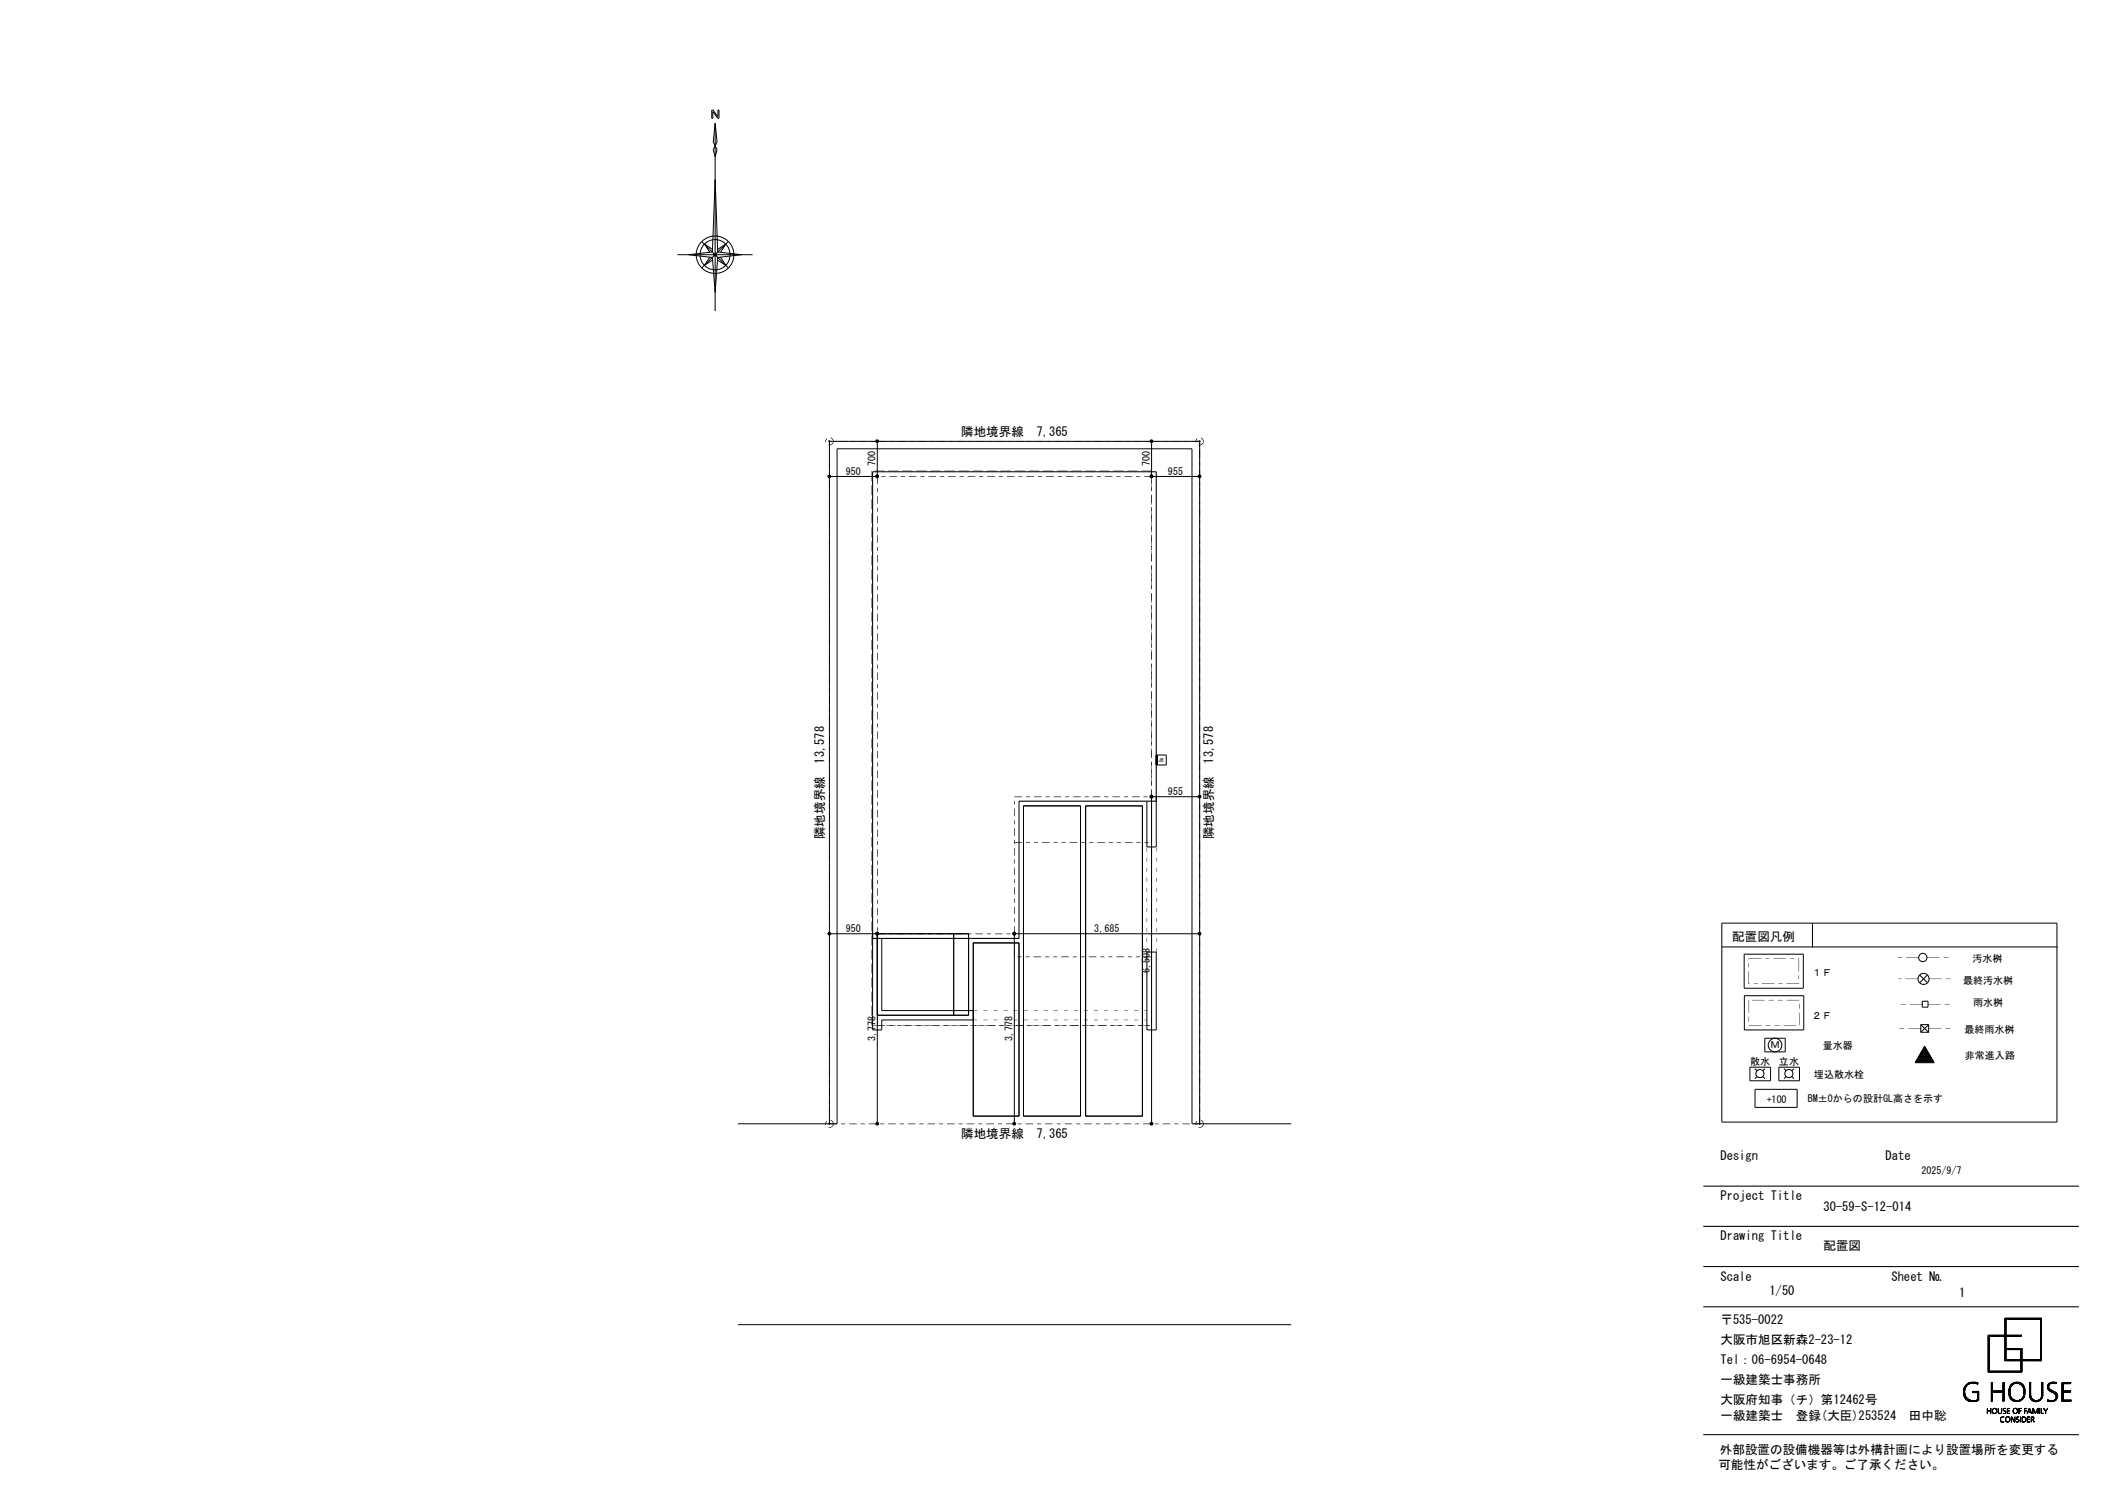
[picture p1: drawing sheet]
<svg xmlns="http://www.w3.org/2000/svg" width="420mm" height="297mm" viewBox="0 0 420 297" stroke-linecap="round" stroke-linejoin="round" font-family="sans-serif">
<defs><g id="words">
<g font-size="2.5">
<text x="191.2" y="86.8">隣地境界線</text>
<text x="206.2" y="86.8">7,365</text>
<text x="164" y="151.9" transform="rotate(-90 164 151.9)">13,578</text>
<text x="241.3" y="151.9" transform="rotate(-90 241.3 151.9)">13,578</text>
<text x="164" y="166.9" transform="rotate(-90 164 166.9)">隣地境界線</text>
<text x="241.3" y="166.9" transform="rotate(-90 241.3 166.9)">隣地境界線</text>
<text x="344.6" y="187.2">配置図凡例</text>
<text x="191.2" y="226.3">隣地境界線</text>
<text x="206.2" y="226.3">7,365</text>
<text x="342.3" y="230.8">Design</text>
<text x="375.1" y="230.8">Date</text>
<text x="342.3" y="238.8">Project Title</text>
<text x="362.8" y="241">30-59-S-12-014</text>
<text x="342.3" y="246.8">Drawing Title</text>
<text x="362.8" y="248.7">配置図</text>
<text x="342.3" y="254.8">Scale</text>
<text x="352" y="257.7">1/50</text>
<text x="376.3" y="254.8">Sheet №</text>
<text x="342.3" y="263.4">〒535-0022</text>
<text x="389.8" y="258">1</text>
<text x="342.3" y="267.4">大阪市旭区新森2-23-12</text>
<text x="342.3" y="271.4">Tel：06-6954-0648</text>
<text x="342.3" y="275.4">一級建築士事務所</text>
<text x="342.3" y="279.4">大阪府知事（チ）第12462号</text>
<text x="342.3" y="282.6">一級建築士　登録(大臣)253524　田中聡</text>
<text x="341.9" y="292.3">可能性がございます。ご了承ください。</text>
<text x="342.2" y="289.2">外部設置の設備機器等は外構計画により設置場所を変更する</text>
</g>
<g font-size="2">
<text x="168.3" y="94.5">950</text>
<text x="174.2" y="92.8" transform="rotate(-90 174.2 92.8)">700</text>
<text x="228.8" y="92.8" transform="rotate(-90 228.8 92.8)">700</text>
<text x="232.4" y="94.5">955</text>
<text x="232.4" y="158.2">955</text>
<text x="168.3" y="185.5">950</text>
<text x="217.7" y="185.5">3,685</text>
<text x="390.4" y="191.5">汚水桝</text>
<text x="228.8" y="193.5" transform="rotate(-90 228.8 193.5)">6,508</text>
<text x="360.5" y="194.2">１Ｆ</text>
<text x="390.6" y="195.7">最終汚水桝</text>
<text x="360.5" y="202.7">２Ｆ</text>
<text x="392.6" y="200.2">雨水桝</text>
<text x="174.2" y="207.2" transform="rotate(-90 174.2 207.2)">3,778</text>
<text x="201.5" y="207.2" transform="rotate(-90 201.5 207.2)">3,778</text>
<text x="352.2" y="208.6">Ｍ</text>
<text x="362.6" y="208.7">量水器</text>
<text x="390.8" y="205.6">最終雨水桝</text>
<text x="348.2" y="211.9">散水</text>
<text x="353.9" y="212">立水</text>
<text x="360.9" y="214.5">埋込散水栓</text>
<text x="390.9" y="210.7">非常進入路</text>
<text x="351.5" y="219.4">+100</text>
<text x="359.7" y="219.2">BM±0からの設計GL高さを示す</text>
<text x="382.3" y="233.6">2025/9/7</text>
</g>
<text font-size="1" x="230.5" y="151.6">JB</text>
</g></defs>
<path d="M173.6 93.9h56.4v65.5h-27.3v27.3h-29.1zM338.9 236h74.7M338.9 244h74.7M338.9 252h74.7M338.9 260h74.7M338.9 285.4h74.7" fill="none" stroke="#000" stroke-width=".21"/>
<g fill="none" stroke="#000" stroke-width=".2">
<path d="M141.6 21.9h.3l.9 1.3v-1.3h.2v1.6h-.2l-.9-1.3-.1 1.3h-.2zM142.3 24.5l.4 3.7-.8 1.6 .4 1.4 .4-1.4-.8-1.6zM142.3 24.5v37.4M142.3 35.7l.5 14.4 4.7 .6-4.7 .5-.5 7-.6-7-4.7-.5 4.7-.6zM134.8 50.7h14.9M139.6 48l5.3 5.3M141.2 51.1l-1 1.7 1.6-1.1M141.8 49.6l-1.6-1 1 1.6M142.8 49.6l1.6-1-1.1 1.6M143.3 51.1l1.1 1.7-1.7-1.1M144.9 48l-5.3 5.3M174.5 87.8v7h-9.5"/>
<path d="M229.1 87.8v7h9.6M230 150.2h2v2h-2zM230 158.5v10h-1.8v-9.1M230.1 150.2v2M230.2 150.2v2M238.7 158.5h-9.6v65.1M203.6 160.3h11.4v61.7h-11.4zM216 160.3h11.3v61.7h-11.3zM165 185.8h27.7v16.2h-18.2M173.6 185.8v19.1h1.8v-2h18.2M174.5 185.8v37.8M175.4 186.7v14.3h18.2"/>
<path d="M189.7 185.8v16.2M193.6 187.6h9.1v34.4h-9.1zM228.2 189.4h1.8v15.5h-1.8zM238.7 185.8h-36.9v37.8M342.6 183.6h66.6v39.6h-66.6zM342.6 188.4h66.8M347 189.8h11.8v6.8h-11.8zM347 198.1h11.9v6.8h-11.9zM360.6 183.6v4.8M381.9 194l1.6 1.5M382.4 199.2h1.2v1.2h-1.2zM383.5 194l-1.6 1.5"/>
<path d="M348.1 212.3h4.2v2.7h-4.2zM349.1 212.6l.5 .4M349.2 216.7h8.3v3.6h-8.3zM349.6 214.2l-.5 .4M350.7 214.2l.5 .4M351.1 206.5h4.1v2.8h-4.1zM351.2 212.6l-.5 .4M353.9 212.3h4.1v2.7h-4.1zM354.9 212.6l.4 .4M355.3 214.2l-.4 .4M356.5 214.2l.4 .4M356.9 212.6l-.4 .4"/>
<path d="M381.1 211.3h3.7M381.1 211.2h3.6M381.2 211.1h3.4M381.3 210.9h3.3M381.3 210.9h3.2M381.4 210.7h3M381.5 210.7h2.9M381.5 210.5h2.8M381.6 210.4h2.7M381.6 210.3h2.6M381.7 210.2h2.4M381.8 210.1h2.2"/>
<path d="M381.8 210h2.2M381.9 209.9h2M382 209.8h1.9M382 209.6h1.8M382.1 209.5h1.7M382.1 209.4h1.6M382.1 203.8h1.6M382.1 205.4h1.6M382.1 203.8v1.6M382.1 203.8l1.6 1.6M382.2 209.3h1.4M382.3 209.2h1.2"/>
<path d="M382.4 209.1h1.1M382.4 209h1M382.5 208.9h.9M382.5 208.8h.8M382.6 208.7h.6M382.7 208.5h.5M382.7 208.4h.4M382.8 208.3h.2M382.9 208.2h.1M382.9 208.1l1.9 3.3h-3.8zM383.7 203.8v1.6M383.7 203.8l-1.6 1.6"/>
<path d="M146.8 223.6h19.7v-134.3h70.7v134.3h19.7M165 223.6v-135.8h73.7v135.8M146.8 263.5h110.1M390.6 277.2l.5 .5M390.6 277.2l.4 .4M390.6 277.1l.4 .4M390.6 277l.4 .5M390.6 277l.3 .3M390.6 276.9l.3 .4M390.6 276.8l.3 .4M390.6 276.8l.3 .2M390.6 276.6l.3 .3"/>
<path d="M390.6 276.5l.3 .3M390.7 277.5l1.3 1.3M390.7 277.5l1.3 1.3-.5-.5M390.7 276.4l.2 .3M390.7 276.3l.2 .3M390.7 276.4l.2 .2M390.7 276.3l.2 .2M390.7 276.2l.3 .2M390.7 277.7l1.1 1.1M390.7 276.1l.3 .3M390.8 277.8l.9 .9M390.8 277.8l.9 1"/>
<path d="M390.8 278l.7 .7M390.8 275.9l.2 .4-.3-.3M390.8 275.8l.3 .3M390.9 275.8l.2 .3M390.9 278.1l.5 .5M390.9 276.9l-.3-.3 .3 .4M390.9 275.7l.3 .3M390.9 275.7l.3 .2M391 275.6l.2 .2M391 275.6l.2 .3-.3-.2M391 275.6l.2 .2-.2-.2M391.1 275.5l.2 .3-.3-.2"/>
<path d="M391.1 277.8l-.4-.5 .4 .5M391.1 275.5l.2 .2-.2-.2M391.2 275.4l.2 .3M391.2 276l-.3-.2 .2 .3M391.2 275.4l.2 .2M391.2 278l-.5-.6 .5 .6M391.2 275.4l.3 .2M391.3 275.3l.2 .2M391.4 275.3l.2 .2M391.4 275.3l.1 .2M391.5 275.2l.2 .2-.2-.2M391.5 275.2l.3 .2"/>
<path d="M391.6 275.1l.2 .2-.2-.1M391.6 278.3l.5 .5M391.6 275.1l.2 .2M391.6 278.4l.5 .4-.4-.4M391.8 278.8l-1.1-1.1 1.1 1.1M391.8 278.4l.4 .4M391.8 275l.2 .3M391.8 278.5l.5 .3M391.9 278.8l-1.2-1.2 1.2 1.2M391.9 278.5l.4 .3M391.9 275l.2 .3M392 275.3l-.2-.3 .1 .3"/>
<path d="M392 278.5l.3 .3M392 275l.2 .2M392 278.6l.4 .2M392 275l.3 .2M392.1 278.6l.3 .2M392.1 275.2l-.2-.2 .3 .2M392.1 275l.3 .2M392.2 278.6l.4 .2M392.2 275l.3 .2-.2-.2M392.3 278.6l.3 .2M392.3 275l.3 .2M392.4 275l.3 .2-.3-.2"/>
<path d="M392.4 278.6l.3 .2M392.5 276.8l.3 .3M392.5 278.6l.3 .2M392.5 277v.1M392.5 276.9v.1M392.5 276.9l.1 .2M392.5 276.8l.2 .3M392.6 276.8l.3 .3M392.6 278.6l.3 .2M392.6 276.8l.4 .3-.3-.3M392.6 275l.3 .2M392.7 275l.4 .2"/>
<path d="M392.7 275l.3 .2M392.8 276.8l.3 .3-.2-.3M392.8 275.2l-.3-.2 .4 .2M392.9 275l.3 .3M392.9 276.8l.3 .3M392.9 278.6l.2 .2M392.9 275l.4 .3M392.9 278.8l-.2-.2 .3 .2M393 276.8l.4 .3M393 275l.4 .4M393 278.6l.2 .2M393 276.8l.3 .3"/>
<path d="M393.1 275l.4 .4-.4-.4M393.1 278.6l.2 .2M393.1 276.8l.3 .3M393.1 276.8l.6 .5M393.2 275l.3 .3M393.2 278.5l.2 .2M393.2 276.8l.5 .4M393.2 275l.3 .3-.2-.3M393.2 278.5l.3 .2M393.3 278.8l-.2-.2 .3 .2M393.3 278.5l.2 .2M393.3 276.8l.4 .4"/>
<path d="M393.3 276.8l.4 .2M393.4 275l.1 .2M393.4 278.1l.3 .4M393.4 278.1l.3 .3M393.4 278l.3 .3M393.4 277.8l.3 .5M393.4 277.5l.3 .4M393.4 277.5l.3 .2M393.4 277.3l.3 .4M393.4 277.2l.3 .3M393.4 277.1l.3 .3M393.4 278.4l.2 .2"/>
<path d="M393.4 278.3l.3 .3M393.4 278.2l.3 .4M393.4 278.2l.3 .2M393.4 277.6l.3 .3M393.4 277.5l.3 .3M393.4 277.3l.3 .3M393.4 276.8l.3 .2M393.5 275.1h.1M393.5 276.8l.2 .1M393.6 276.8l.1 .1M393.6 276.8h.1M393.7 276.8h.1"/>
<path d="M393.7 278l-.3-.3 .3 .3M395.5 273h.1M395.5 272.3l.3 .3M395.5 272.2l.3 .3M395.5 272.1l.3 .3M395.5 271.9l.3 .3M395.5 271.8l.3 .3M395.5 271.7l.3 .3M395.5 271.7l.3 .2M395.5 271.6l.3 .3-.3-.2M395.5 271.6l.3 .2M395.5 271.5l.3 .3"/>
<path d="M395.5 271.4l.3 .3-.3-.2M395.5 271.4l.3 .2M395.5 271.2l.3 .4-.3-.3M395.5 271.1l.3 .3-.3-.2M395.5 271l.3 .4M395.5 270.9l.3 .3M395.5 270.8l.3 .3-.3-.2M395.5 270.8l.3 .3M395.5 270.7l.3 .3M395.5 270.6l.3 .3-.3-.2M395.5 270.5l.3 .3M395.5 270.4l.3 .3"/>
<path d="M395.5 268.4l.3 .1M395.5 268.5l.3 .3M395.5 268.6l.3 .4M395.5 269l.3 .4M395.5 269.2l.3 .3M395.5 269.5l.3 .2M395.5 269.5l.3 .4-.3-.3M395.5 269.7l.3 .2M395.5 269.7l.3 .3M395.5 269.8l.3 .3M395.5 270.1l.3 .3M395.5 270.1l.3 .2"/>
<path d="M395.5 269.9l.3 .4-.3-.3M395.5 272.5l.5 .5M395.5 272.5l.4 .5M395.5 272.6l.4 .4M395.5 272.9l.2 .1-.2-.2 .3 .2-.3-.3 .3 .2M395.5 265.9l.3 .3M395.5 266.2l.3 .4M395.5 266.4l.3 .3M395.5 266.7l.3 .1M395.5 266.7l.3 .3M395.5 266.1l.3 .3M395.5 266.8l.3 .4-.3-.2"/>
<path d="M395.5 266.9l.3 .4M395.5 266.4l.3 .2M395.5 267.3l.3 .2M395.5 267.4l.3 .2M395.5 267.3l.3 .3-.3-.2M395.5 267.2l.3 .3M395.5 267.7l.3 .2M395.5 267.1l.3 .3M395.5 267.6l.3 .2M395.5 266.5l.3 .3M395.5 265.9l.3 .2M395.5 265.6l.3 .3"/>
<path d="M395.5 267.6l.3 .3M395.5 267.7l.3 .3-.3-.2M395.5 267.9l.3 .2M395.5 267.9l.3 .4M395.5 267.4l.3 .3M395.5 267.5l.3 .3M395.5 267.8l.3 .3M395.5 268.7l.3 .2M395.5 268.1l.3 .2M395.5 268.9l.3 .2M395.5 269l.3 .2M395.5 268.5l.3 .2"/>
<path d="M395.5 269.3l.3 .2M395.5 269.3l.3 .3M395.5 271l.3 .2M395.5 271.9l.3 .2M395.5 272.2l.3 .2M395.5 272.6l.5 .4M395.5 268.2l.3 .3M395.6 265.6l.3 .3M395.6 265.9l.2 .1-.3-.3 .3 .4M395.8 272.2l-.3-.3 .3 .4M395.8 270.5l-.3-.3 .3 .4M395.8 268.6l-.3-.2 .3 .3"/>
<path d="M395.8 269.1l-.3-.3 .3 .4M395.8 269.6l-.3-.2 .3 .3M395.8 272.6l-.3-.2 .3 .3M395.8 265.9l-.3-.3 .3 .3M395.8 266.2l-.3-.2 .3 .4M395.8 265.6l.2 .3-.4-.3 .3 .3M395.8 266.6l-.3-.2 .3 .3M395.8 267.3l-.3-.3 .3 .3M395.8 268.3l-.3-.2 .3 .3M395.8 265.6l.3 .3M395.8 272.8l.3 .2M395.9 265.6l.3 .3"/>
<path d="M396 265.6l.2 .3M396 272.8l.3 .2M396.1 265.6l.3 .3M396.1 273l-.2-.2 .3 .2M396.1 272.8l.3 .2M396.1 265.6l.2 .3M396.2 276.3l.2 .3M396.2 276.1l.2 .4-.2-.3M396.2 275.8l.2 .4-.2-.3M396.2 275.8l.2 .3M396.2 275.3l.2 .2M396.2 276.5l.5 .5z"/>
<path d="M396.2 276.6l.3 .4zM396.2 276l.2 .2M396.2 278.7h.1M396.2 278.6l.1 .2M396.2 278.5l.2 .3M396.2 278.4l.2 .3-.2-.3M396.2 278.2l.2 .3M396.2 278.2l.2 .2M396.2 278.1l.2 .4M396.2 277.8l.2 .4-.2-.3M396.2 277.7l.2 .4-.2-.3M396.2 277.6l.2 .3-.2-.4 .2 .2"/>
<path d="M396.2 277.1l.2 .3M396.2 276.9l.2 .3M396.2 276.8l.2 .3M396.2 275.1l.2 .4M396.2 275.2l.2 .3M396.2 265.6l.2 .3M396.2 278.3l.2 .3M396.2 278l.2 .3M396.2 277.9l.2 .4M396.2 277.7l.2 .3M396.2 277.6l.2 .4M396.2 277.4l.2 .3"/>
<path d="M396.2 277.3l.2 .3M396.2 277l.2 .3M396.2 276.7l.2 .3M396.2 276.4l.5 .6M396.2 276l.2 .4M396.2 275.7l.2 .3M396.2 275.4l.2 .3M396.2 275.3l.2 .3M396.2 265.6l.4 .3M396.3 272.8l.2 .2M396.3 272.8l.3 .2M396.3 275l.1 .1v-.1"/>
<path d="M396.4 276.7l.4 .3M396.4 275.8l-.2-.3 .2 .5M396.4 275.8l-.2-.3 .2 .3M396.4 275.2l-.2-.2 .2 .3M396.4 276.9l-.2-.4 .4 .5M396.4 276.9v.1M396.4 277.5l-.2-.3 .2 .4M396.4 277.5l-.2-.3 .2 .3M396.4 272.8l.3 .2M396.4 275h.1M396.5 265.6l.3 .3-.2-.3M396.6 276.7l.3 .3"/>
<path d="M396.6 276.7l.4 .3M396.6 272.8l.3 .2-.4-.2 .2 .2M396.7 265.9l-.3-.3 .3 .3M396.7 272.8l.3 .2M396.7 276.7l.2 .3M396.7 276.7l.3 .3M396.7 265.6l.3 .3-.4-.3 .3 .3M396.8 272.8l.3 .2M396.9 272.8l.3 .2-.3-.2M396.9 265.6l.3 .3M397 276.7l.3 .3-.5-.3 .3 .3M397 265.6l.2 .3"/>
<path d="M397 272.8l.3 .2M397 276.7l.3 .3M397 272.8l.2 .2M397 265.6l.3 .3M397 276.7l.4 .3M397 272.8l.4 .2-.2-.2M397 265.6l.3 .3-.2-.3M397 265.9l-.2-.3 .3 .3M397.1 265.6l.2 .3M397.1 276.7l.4 .3-.3-.3M397.1 272.8l.4 .2M397.1 265.6l.3 .3"/>
<path d="M397.2 276.7l.4 .3-.3-.3M397.2 265.6l.3 .3M397.3 265.6l.4 .3-.3-.3M397.3 265.6l.2 .3M397.3 276.7l.4 .3M397.4 276.7l.3 .3M397.4 272.8l.4 .2-.2-.2M397.5 276.7l.3 .3M397.5 265.6l.3 .3M397.5 273l-.2-.2 .3 .2M397.6 265.6l.2 .3M397.6 272.8l.3 .2"/>
<path d="M397.6 276.7l.2 .3M397.6 276.7l.3 .3M397.7 276.7l.3 .3M397.7 272.8l.4 .2M397.7 265.6l.2 .3M397.8 276.7l.3 .3M397.8 265.6l.3 .3M397.8 273l-.2-.2 .3 .2M397.8 272.8l.3 .2M397.9 265.6l.3 .3M398.1 276.7l.3 .3M398.1 272.8l.3 .2"/>
<path d="M398.1 276.7l.3 .3-.3-.3M398.1 273l-.2-.2 .4 .2M398.1 265.9l-.1-.3 .4 .3M398.2 277l-.3-.3 .4 .3M398.2 276.7l.5 .5-.2-.3M398.2 265.6l.3 .3M398.3 276.7l.4 .5-.4-.5M398.3 265.6l.2 .3M398.3 272.8l.2 .2M398.4 265.6l.1 .3M398.4 272.8l.3 .2M398.4 265.6l.3 .3"/>
<path d="M398.4 273l-.2-.2 .3 .2M398.5 276.3l.2 .3M398.5 276.1l.2 .3M398.5 275.9l.2 .3-.2-.2M398.5 275.9l.2 .3M398.5 275.8l.2 .3-.2-.3M398.5 278.7v.1M398.5 278.6l.1 .2M398.5 278.6l.2 .2M398.5 278.4l.2 .4-.2-.3M398.5 278.5l.2 .2M398.5 278l.2 .5"/>
<path d="M398.5 277.2l.2 .3-.2-.3M398.5 277.1l.2 .4-.2-.3M398.5 276.4l.2 .5-.2-.3M398.5 276.5l.2 .2M398.5 278.3l.2 .3M398.5 277.5l.2 .2M398.5 277.5l.2 .3M398.5 275l.2 .4-.2-.2M398.5 275l.2 .3M398.5 273l-.2-.2 .3 .2M398.5 275.3l.2 .3M398.5 275.5l.2 .3-.2-.4 .2 .3"/>
<path d="M398.5 275.6l.2 .3-.2-.3M398.5 278.3l.2 .4M398.5 277.7l.2 .3M398.5 277.3l.2 .3M398.5 277l.2 .4M398.5 277l.2 .3M398.5 276.6l.2 .4M398.5 276.4l.2 .3M398.5 276l.2 .3M398.5 275.8l.2 .3M398.5 275.7l.2 .3M398.5 275.1l.2 .4"/>
<path d="M398.5 275l.2 .2-.1-.2M398.6 275l.1 .2M398.7 275v.1v-.1M398.7 273l-.2-.2 .4 .2M398.7 265.6l.4 .4-.4-.4M398.7 276.5l-.2-.2 .2 .3M398.7 276.5l-.2-.3 .2 .3M398.7 278.5l-.2-.3 .2 .4M398.7 278.2l-.2-.3 .2 .4M398.7 278.1l-.2-.3 .2 .3M398.7 277.9l-.2-.3 .2 .3M398.7 275.5l-.2-.3 .2 .4"/>
<path d="M398.7 272.8l.4 .2-.2-.2M398.7 265.9l-.2-.3 .6 .6-.2-.3M398.7 275h.1M398.8 265.6l.3 .3M398.9 262.4v.1M398.9 262.4l.2 .2zM398.9 262.3v.2M398.9 262.3l.1 .2M398.9 262.3l.2 .3M398.9 263.5l.2 .3M398.9 263.4l.2 .3M398.9 263.4l.2 .2"/>
<path d="M398.9 263.2l.2 .4M398.9 264.3l.2 .4M398.9 263.1l.2 .3-.2-.1M398.9 264.2l.2 .3-.2-.2M398.9 264.2l.2 .3M398.9 264.1l.2 .1M398.9 262.9l.2 .2M398.9 262.8l.2 .3M398.9 263.9l.2 .3M398.9 262.7l.2 .3M398.9 262.6l.2 .3M398.9 263.7l.2 .4"/>
<path d="M398.9 262.5l.2 .3M398.9 262.5l.2 .2M398.9 263.6l.2 .3-.2-.3M398.9 263l.2 .2M398.9 262.8l.2 .2M398.9 264.8l.2 .3-.2-.2M398.9 263.9l.2 .2M398.9 265.1l.2 .2M398.9 264.1l.2 .3M398.9 265.3l.2 .3-.2-.4 .2 .2M398.9 264.5l.2 .3M398.9 265.6l.3 .3"/>
<path d="M398.9 264.7l.2 .3M398.9 265.7l.2 .2M398.9 264.8l.2 .2M398.9 266.1l.2 .1M398.9 266.2l.2 .4M398.9 265.5l.3 .4-.1-.2M398.9 266.4l.2 .2M398.9 266.5l.2 .3M398.9 266.1l.2 .3M398.9 266.8l.2 .4-.2-.3M398.9 267l.2 .3M398.9 266.4l.2 .3"/>
<path d="M398.9 267.2l.2 .3-.2-.2M398.9 267.3l.2 .2M398.9 267.3l.2 .3M398.9 266.7l.2 .3M398.9 267.4l.2 .4-.2-.3M398.9 267.5l.2 .3M398.9 267.1l.2 .3M398.9 267.8l.2 .3-.2-.2M398.9 268l.2 .2M398.9 267.9l.2 .3-.2-.2M398.9 268.2l.3 .3M398.9 267.8l.2 .3"/>
<path d="M398.9 268l.6 .5M398.9 268.1l.4 .4M398.9 268.5l.2 .2M398.9 268.5l.2 .4M398.9 268.1l.3 .4-.1-.1M398.9 268.6l.2 .4M398.9 268.4l.2 .3M398.9 268.9l.2 .2-.2-.2M398.9 268.8l.2 .3M398.9 269.1l.2 .4-.2-.3M398.9 269.1l.2 .2M398.9 269.5l.2 .2"/>
<path d="M398.9 269.6l.2 .1M398.9 269.4l.2 .3M398.9 269.7l.2 .2M398.9 269.6l.2 .3M398.9 269.8l.2 .3M398.9 269.9l.2 .2M398.9 270l.2 .2M398.9 270.1l.2 .4-.2-.3M398.9 270.3l.5 .4M398.9 270.3l.4 .4M398.9 270.3l.4 .4-.2-.2M398.9 270.3l.3 .4"/>
<path d="M398.9 270.4l.3 .3M398.9 270.7h.1M398.9 270.6l.1 .1M398.9 270.5l.2 .2M398.9 270.6l.2 .1M398.9 269.9l.2 .3M398.9 269.3l.2 .2M398.9 268.9l.2 .3M398.9 265.3l.5 .6M398.9 264.7l.2 .2M398.9 264.3l.2 .2M398.9 272.8l.3 .2-.3-.2"/>
<path d="M398.9 262.2l.3 .3M399 272.8l.3 .2M399 262.2l.3 .3M399 262.5h.1M399.1 262.5l-.2-.3 .3 .3M399.1 262.5h.1M399.1 264.8l-.2-.2 .2 .3M399.1 263.3l-.2-.3 .2 .4M399.1 263.1l-.2-.2 .2 .3M399.1 265.2l-.2-.2 .2 .3M399.1 265.6l.2 .3-.4-.5 .4 .5M399.1 266.6l-.2-.2 .2 .3"/>
<path d="M399.1 266.9l-.2-.2 .2 .3M399.1 267.9l-.2-.3 .2 .4M399.1 268.4l-.2-.2 .2 .4M399.1 269.2l-.2-.2 .2 .3M399.1 269.6l-.2-.3 .2 .3M399.1 270l-.2-.3 .2 .3M399.2 272.8l.1 .2M399.2 265.6l.3 .3M399.2 270.5l.3 .2M399.2 272.8l.4 .2M399.2 272.8l.3 .2M399.2 262.2l.3 .3"/>
<path d="M399.2 268.3l.3 .2M399.3 262.2l.4 .3M399.3 265.6l.2 .3M399.3 262.5l-.2-.3 .4 .3M399.3 265.6l.3 .3M399.3 268.3l.4 .2M399.4 272.8l.4 .2-.3-.2M399.4 265.6l.3 .3M399.4 270.5l.3 .2-.5-.2 .3 .2M399.5 262.2l.3 .3M399.5 268.3l.3 .2M399.5 270.5l.3 .2"/>
<path d="M399.5 265.6l.3 .3M399.5 268.3l.2 .2M399.5 270.5l.3 .2-.2-.2M399.5 272.8l.3 .2M399.6 262.2l.3 .3M399.6 268.3l.3 .2M399.6 277l.4 .5M399.6 277l.3 .3M399.6 276.7l.3 .3-.3-.4 .3 .3M399.6 276.9l.3 .3M399.6 276.5l.3 .3-.3-.2M399.7 277.5l1.3 1.3"/>
<path d="M399.7 277.5l.4 .4M399.7 277.4l.3 .4M399.7 277.3l.3 .3M399.7 276.4l.2 .3M399.7 276.4l.2 .2M399.7 276.3l.2 .3M399.7 276.3l.2 .2M399.7 262.2l.3 .3-.2-.3M399.7 268.3l.3 .2M399.7 270.5l.3 .2-.2-.2M399.7 272.8l.3 .2M399.7 277.6l1.2 1.2"/>
<path d="M399.7 277.7l1.1 1.1-1.1-1.1M399.7 265.6l.3 .3-.4-.3 .2 .3M399.7 270.5l.3 .2M399.7 268.3l.2 .2M399.7 276.2l.2 .3M399.8 276l.2 .4M399.8 276.1l.2 .2M399.8 265.6l.2 .3M399.8 272.8l.2 .2-.2-.2M399.8 277.9l.8 .8M399.8 276l.2 .2M399.8 275.9l.2 .2"/>
<path d="M399.8 275.8l.2 .3-.2-.3M399.8 262.2l.3 .3M399.8 270.5l.3 .2M399.8 265.6l.3 .3M399.8 278l.6 .6M399.8 275.8l.3 .2M399.8 273l-.2-.2 .3 .2M399.8 262.2l.2 .3M399.8 272.8l.3 .2M399.8 278l.7 .7M399.9 278.1l.4 .5M399.9 275.8l.2 .2"/>
<path d="M399.9 275.7l.2 .2M399.9 272.8l.2 .2M399.9 262.2l.2 .3M399.9 265.6l.3 .3M399.9 270.5l.2 .2-.2-.2M399.9 275.6l.2 .2M399.9 277.1l-.3-.3 .3 .4M399.9 262.2l.4 .3M399.9 270.5l.4 .2M400 268.3l.2 .2-.2-.2M400 268.5l-.2-.2 .2 .2M400 270.5l.2 .2"/>
<path d="M400 275.5l.2 .3-.2-.2M400 272.8l.2 .2M400 268.3l.4 .2-.3-.2M400 275.5l.3 .2-.3-.2M400 268.5l-.2-.2 .4 .2M400 272.8l.3 .2M400 265.6l.3 .3M400.1 265.6l.3 .3M400.1 270.5l.3 .2M400.2 275.3l.2 .2M400.2 265.6l.3 .3M400.2 270.5l.4 .2-.3-.2"/>
<path d="M400.2 268.3l.2 .2M400.2 275.3l.3 .2M400.2 262.2l.3 .3M400.2 265.9l-.2-.3 .3 .3M400.2 268.3l.3 .2M400.2 272.8l.4 .2M400.3 275.6l-.2-.2 .2 .3M400.3 275.2l.2 .3-.2-.2M400.3 262.2l.3 .3-.2-.3M400.3 268.3l.3 .2M400.3 275.6l-.2-.2 .3 .2M400.3 275.2l.3 .2"/>
<path d="M400.3 270.5l.4 .2M400.4 275.2l.3 .2M400.4 262.5l-.3-.3 .3 .3M400.4 268.3l.2 .2M400.4 272.8l.3 .2-.3-.2M400.4 273l-.3-.2 .3 .2M400.4 278.3l.5 .5M400.4 262.2l.3 .3-.2-.3M400.4 268.3l.3 .2-.2-.2M400.4 265.6l.3 .3M400.5 262.2l.2 .3M400.5 270.5l.3 .2"/>
<path d="M400.5 268.3l.2 .2M400.5 262.2l.3 .3M400.5 265.6l.3 .3-.2-.3M400.5 268.3l.3 .2M400.6 278.7l-.8-.8 .8 .8M400.6 275.1l.2 .2-.2-.2M400.6 262.2l.3 .3M400.6 265.9l-.3-.3 .3 .3M400.6 272.8l.1 .2M400.6 275l.3 .3M400.6 265.6l.3 .3-.2-.3M400.6 268.3l.3 .2"/>
<path d="M400.6 270.5l.2 .2M400.6 272.8l.3 .2M400.6 278.4l.5 .4M400.6 262.2l.4 .3M400.6 268.3l.6 .2M400.7 275.3l-.2-.2 .2 .2M400.7 275l.2 .3M400.7 262.2l.2 .3M400.7 268.3l.2 .2M400.7 272.8l.3 .2M400.7 278.5l.5 .3-.4-.3M400.7 265.6l.3 .3"/>
<path d="M400.8 275l.2 .3M400.8 275l.2 .3-.4-.3M400.8 270.7l-.2-.2 .3 .2M400.8 275l.3 .2-.2-.2M400.8 265.6l.3 .3-.2-.3M400.8 270.5l.3 .2-.2-.2M400.9 278.5l.3 .3-.3-.2M400.9 265.6l.3 .3M400.9 270.5l.3 .2-.2-.2M400.9 275l.3 .2M400.9 270.7l-.3-.2 .4 .2M400.9 262.2l.3 .3"/>
<path d="M400.9 268.3l.3 .2M401 278.6l.3 .2M401 262.2l.4 .3-.2-.3M401 272.8l.3 .2M401 262.5l-.2-.3 .4 .3M401 262.2l.2 .3M401 265.6l.3 .3M401 268.3l.3 .2M401 270.5l.3 .2M401 273l-.2-.2 .4 .2M401.1 265.6l.3 .3M401.1 268.3l.3 .2-.2-.2"/>
<path d="M401.2 265.6l.3 .3M401.2 268.3l.2 .2M401.2 278.6l.2 .2-.2-.2 .1 .1M401.2 262.2l.3 .3M401.2 265.9l-.3-.3 .3 .3M401.2 270.5l.3 .2M401.2 272.8l.2 .2-.3-.2 .2 .2M401.2 275h.1M401.2 278.6l.3 .2zM401.2 270.5l.2 .2M401.2 268.3l.3 .2M401.2 272.8l.3 .2"/>
<path d="M401.3 275l.3 .3M401.3 275.2l-.3-.2 .4 .2M401.3 278.6l.3 .2-.2-.2M401.3 262.2l.3 .3M401.3 268.3l.3 .2M401.3 270.5l.2 .2M401.3 270.7l-.2-.2 .3 .2M401.3 272.8l.2 .2M401.3 275h-.1l.2 .2M401.3 275l.2 .3M401.3 275l.4 .3M401.3 262.2l.2 .3"/>
<path d="M401.3 270.5l.3 .2M401.3 272.8l.3 .2M401.3 278.6l.2 .2M401.4 268.3l.3 .2M401.4 278.6l.4 .2M401.4 278.6l.3 .2-.3-.2M401.4 272.8l.3 .2M401.4 275l.5 .4M401.4 262.2l.2 .3-.2-.3 .4 .3M401.4 265.6l.3 .3M401.5 265.6l.3 .3-.3-.3M401.5 270.5l.5 .2-.3-.2"/>
<path d="M401.5 272.8l.2 .2M401.5 265.9l-.2-.3 .4 .3M401.5 270.5l.2 .2M401.5 272.8l.4 .2M401.5 275l.5 .5M401.6 275l1.2 1.2M401.6 262.2l.2 .3M401.6 265.6l.3 .3M401.6 268.3l.4 .2-.3-.2M401.6 270.7l-.2-.2 .3 .2M401.6 272.8l.2 .2M401.7 275.3l-.3-.3 .4 .3"/>
<path d="M401.7 275l1.1 1.1M401.7 278.5l.3 .2M401.7 265.6l.3 .3M401.7 272.8l.4 .2-.3-.2M401.7 262.2l.3 .3-.4-.3 .3 .3M401.7 270.5l.3 .2M401.7 268.5l-.2-.2 .3 .2M401.7 275l1.1 1-1-1M401.8 278.5l.2 .2M401.8 278.5l.2 .2-.1-.2M401.8 265.6l.3 .3M401.8 262.2l.3 .3"/>
<path d="M401.8 268.3l.5 .6M401.8 270.5l.5 .5-.4-.5 .3 .2M401.8 278.8l-.1-.2 .2 .2M401.8 265.9l-.1-.3 .2 .3M401.8 268.3l.5 .4M401.9 278.4l.2 .3M401.9 275l.9 .9M401.9 268.3l.4 .4M401.9 265.6l.3 .3M401.9 262.2l.3 .3M401.9 268.3l.4 .3M401.9 272.8l.1 .1"/>
<path d="M402 278.4l.2 .2M402 275.1l.7 .7M402 262.2l.2 .3M402 270.5l.3 .3M402 272.8l.2 .2M402 268.6l.3 .4M402 268.9l.3 .2-.3-.2M402 268.9l.3 .3M402 269.1l.3 .4-.3-.3M402 269.3l.3 .3M402 269.4l.3 .2M402 269.6l.3 .1"/>
<path d="M402 269.7l.3 .2M402 269.6l.3 .3-.3-.2M402 269.9l.3 .2M402 269.7l.3 .3M402 269.8l.3 .4M402 270.1l.3 .4-.3-.3M402 270.3l.5 .4M402 270.3l.4 .4-.4-.3 .2 .1M402 270.5l.3 .2M402 270.9l.3 .3-.3-.4 .3 .3M402 271l.3 .3M402 271.2l.3 .2"/>
<path d="M402 271.2l.3 .4M402 271.3l.3 .2M402 271.4l.3 .3M402 271.7l.3 .2-.3-.3 .3 .2M402 271.5l.3 .2M402 271.8l.3 .4-.3-.3M402 271.8l.3 .2M402 272.2l.3 .2M402 272.2l.3 .3M402 272.4l.3 .4M402 272.6l.3 .2M402 272.7l.3 .3-.3-.2"/>
<path d="M402 272.4l.3 .2M402 272.1l.3 .3M402 270.8l.3 .2M402 270l.3 .3M402 269.5l.3 .2M402 269.4l.3 .3M402 269.1l.3 .2M402 268.8l.3 .3M402 270.4l.1 .1M402 272.9l.2 .1M402 275.1l.7 .6M402.1 278.3l.2 .3-.3-.3"/>
<path d="M402.1 265.6l.1 .1M402.1 262.2l.2 .3M402.1 268.3l.2 .2M402.1 278.3l.2 .2M402.1 265.6h.1M402.1 262.2l.3 .3M402.1 268.3l.2 .1M402.2 278.6l-.3-.2 .2 .2M402.2 278.3l.2 .2M402.2 262.2l.2 .3M402.2 265.8l-.2-.2 .2 .2M402.2 268.5l.1 .1"/>
<path d="M402.2 278.3l.1 .2-.2-.2M402.2 275.2l.4 .4M402.2 278.2l.2 .2M402.2 278.2l.2 .2-.2-.1M402.3 278.2l.2 .2M402.3 275.3l.2 .2M402.3 268.5l-.3-.2 .3 .3M402.3 270.7l-.3-.2 .3 .4M402.3 268.5h.1M402.3 278.2l.1 .2-.2-.2M402.3 278.2l.2 .1M402.3 278.1l.2 .2"/>
<path d="M402.3 268.3v.1M402.3 269.2l-.3-.2 .3 .3M402.3 270.2l-.3-.2 .3 .3M402.3 271.7l-.3-.2 .3 .3M402.3 272.2l-.3-.3 .3 .4M402.3 272.5l-.3-.2 .3 .3M402.3 272.8l-.3-.2 .3 .3M402.3 278l.2 .3M402.3 275.8l.6 .5M402.4 278l.2 .3-.2-.3M402.4 277.9l.2 .3M402.4 275.9l.5 .5"/>
<path d="M402.4 270.5l.3 .2M402.5 277.9l.2 .2M402.5 276l.4 .5-.4-.4M402.5 262.5l-.3-.3 .3 .3M402.5 277.8l.2 .2M402.5 277.7l.3 .3M402.5 270.5l.3 .2-.3-.2M402.5 277.6l.3 .3M402.5 277.6l.3 .2M402.5 277.5l.3 .3M402.5 276.2l.4 .6M402.5 262.2l.5 .3-.3-.3"/>
<path d="M402.5 277.5l.3 .2M402.5 276.1l.4 .5M402.5 277.7l.3 .2M402.6 277.5l.2 .2-.2-.2M402.6 277.3l.2 .3M402.6 277.3l.2 .2M402.6 276.5l.3 .3M402.6 277.2l.2 .3M402.6 262.5l-.3-.3 .5 .3M402.6 270.5l.3 .2M402.6 270.7l-.3-.2 .3 .2M402.6 276.6l.3 .2"/>
<path d="M402.6 276.6l.3 .4-.3-.3M402.6 276.8l.3 .3M402.6 276.9l.3 .3M402.6 277.2l.3 .3M402.6 277.1l.3 .3M402.6 277l.3 .3M402.6 270.5l.2 .2M402.7 270.5l.3 .2M402.8 278l-.3-.3 .2 .4M402.8 270.5l.3 .2-.3-.2M402.8 277.6l-.2-.2 .2 .3M402.8 262.2l.2 .3"/>
<path d="M402.9 262.2l.3 .3M403.1 270.5l.3 .2-.3-.2M403.1 262.2l.2 .3M403.1 270.7l-.2-.2 .3 .2M403.2 262.2l.3 .3M403.2 262.5l-.2-.3 .3 .3M403.2 270.7l-.2-.2 .3 .2M403.3 262.2l.2 .3M403.3 270.5l.3 .2-.4-.2 .2 .2M403.4 270.5l.2 .2M403.4 262.2l.3 .3-.4-.3 .3 .3M403.4 270.5l.3 .2"/>
<path d="M403.5 262.2l.2 .3M403.5 262.2l.3 .3M403.7 262.2l.2 .3M403.7 270.5l.2 .2M403.7 262.2l.3 .3M403.7 270.5l.3 .2M403.8 276.6l.2 .2M403.8 276.7l.2 .5M403.8 276.9l.2 .3M403.8 277l.2 .4-.2-.2M403.8 277.1l.2 .4-.2-.3M403.8 277.4l.3 .3"/>
<path d="M403.8 277.5l.3 .3M403.8 277.7l1.1 1.1M403.8 277.8l1 1M403.8 262.2l.2 .3M403.8 270.7l-.3-.2 .3 .2M403.8 275l.2 .4-.2-.2M403.8 275.4l.2 .4-.2-.3M403.8 275.6l.2 .3M403.8 275.9l.2 .3M403.8 275.9l.2 .3-.2-.2M403.8 277.5l.3 .4-.3-.3M403.8 277.3l.2 .4"/>
<path d="M403.8 277.3l.2 .3M403.8 276.9l.2 .4M403.8 276.6l.2 .4M403.8 276.5l.2 .3M403.8 276.4l.2 .4M403.8 276.4l.2 .3M403.8 276.1l.2 .3M403.8 276l.2 .3M403.8 275.6l.2 .5-.2-.3M403.8 275.1l.2 .4M403.8 277.9l.9 .9M403.8 262.2l.3 .3"/>
<path d="M403.8 270.5l.4 .2M403.9 278l.7 .8M403.9 270.5l.2 .2M403.9 275l.1 .3M403.9 278.1l.6 .6M403.9 278.1l.6 .7M403.9 278.2l.6 .5M404 270.5l.3 .2M404 278.3l.4 .4M404 275v.2M404 275.5l-.2-.3 .2 .5M404 276.5l-.2-.3 .2 .4"/>
<path d="M404 278.3l.3 .3M404 275h.1M404.1 262.2l.2 .3-.4-.3 .3 .3M404.1 270.5l.2 .2M404.1 262.2l.3 .3M404.1 270.5l.3 .2-.2-.2M404.2 278l-.4-.4 .4 .4M404.2 262.2l.3 .3-.3-.3M404.2 278.1l-.4-.4 .5 .6M404.2 270.5l.3 .2M404.3 270.5l.3 .2M404.3 270.5l.2 .2"/>
<path d="M404.4 270.5l.3 .2M404.4 278.3l.5 .5M404.4 262.2l.3 .3-.4-.3 .2 .3M404.5 278.4l.5 .4-.4-.3M404.5 270.5l.2 .2M404.6 262.2l.3 .3M404.6 278.5l.5 .4-.4-.4M404.6 262.2l.2 .3M404.7 262.2l.2 .3M404.7 278.5l.3 .4M404.7 262.5l-.2-.3 .3 .3M404.7 262.2l.3 .3-.2-.3"/>
<path d="M404.7 262.2l.3 .3M404.7 270.5l.4 .2-.2-.2M404.8 262.2l.3 .3M404.8 278.6l.3 .3-.3-.3M404.8 270.7l-.2-.2 .4 .2M404.9 278.6l.3 .3M404.9 262.2l.2 .3M404.9 262.2l.5 .3M404.9 270.5l.4 .2M404.9 278.6l.3 .2M405 262.2l.2 .3M405 270.5l.2 .2"/>
<path d="M405 270.5l.4 .2-.2-.2M405.1 278.6l.3 .2-.4-.2 .3 .2M405.1 270.5l.3 .2M405.2 278.6l.2 .2M405.2 278.6l.3 .2-.2-.2M405.2 262.2l.3 .3-.2-.3M405.3 262.2l.3 .3M405.4 270.5l.3 .2M405.4 278.6l.2 .2-.3-.2M405.4 262.2l.3 .3M405.5 270.7l-.3-.2 .3 .2M405.5 262.2l.3 .3"/>
<path d="M405.6 262.2l.2 .3M405.6 270.7l-.3-.2 .3 .2M405.6 278.5l.2 .2M405.6 270.5l.3 .2M405.6 270.5l.2 .2M405.6 278.5l.2 .1-.1-.1M405.6 262.2l.3 .3M405.6 262.2l.6 .6-.3-.3M405.7 270.5l.2 .2M405.7 278.4l.2 .2M405.7 278.7l-.2-.1 .2 .2M405.7 262.2l.5 .5z"/>
<path d="M405.8 262.2l.4 .4M405.8 278.7l-.2-.2 .2 .2M405.8 270.5l.3 .2M405.8 278.3l.3 .2M405.8 278.3l.2 .3-.3-.2M405.9 278.3l.2 .2-.3-.2M405.9 278.3l.2 .1M405.9 269.3l.3 .4-.3-.2M405.9 269.2l.3 .3M405.9 269.2l.3 .3-.3-.4 .3 .2M405.9 268.9l.3 .4M405.9 268.9l.3 .3"/>
<path d="M405.9 268.8l.3 .3M405.9 268.8l.3 .2M405.9 268.6l.3 .3M405.9 268.5l.3 .4-.3-.3M405.9 268.4l.3 .3-.3-.2M405.9 268.3l.3 .3-.3-.2M405.9 268.2l.3 .3M405.9 268.1l.3 .1M405.9 267.9l.3 .3M405.9 267.8l.3 .3-.3-.3M405.9 267.7l.3 .2M405.9 267.6l.3 .3"/>
<path d="M405.9 267.5l.3 .3M405.9 267.5l.3 .3-.3-.4 .3 .2M405.9 267.3l.3 .3M405.9 267.3l.3 .2M405.9 267.2l.3 .2M405.9 267l.3 .3M405.9 266.9l.3 .2M405.9 266.7l.3 .3-.3-.2M405.9 266.6l.3 .3M405.9 266.2l.3 .3M405.9 266.1l.3 .2M405.9 266l.3 .3"/>
<path d="M405.9 265.9l.3 .3M405.9 265.8l.3 .3M405.9 265.7l.3 .3M405.9 265.6l.3 .3-.3-.2M405.9 265.5l.3 .3M405.9 265.3l.3 .3M405.9 265.2l.3 .3M405.9 265l.3 .4-.3-.1M405.9 264.7l.3 .3M405.9 264.7l.3 .2M405.9 264.5l.3 .4M405.9 264.5l.3 .2"/>
<path d="M405.9 264.4l.3 .3M405.9 264.3l.3 .3-.3-.2M405.9 264.2l.3 .3M405.9 264.1l.3 .4-.3-.3M405.9 264l.3 .3-.3-.2M405.9 263.9l.3 .3M405.9 263.8l.3 .3M405.9 263.7l.3 .3M405.9 263.7l.3 .2M405.9 263.5l.3 .4M405.9 263.4l.3 .3-.3-.1M405.9 263.3l.3 .3"/>
<path d="M405.9 263l.3 .3M405.9 263l.3 .2M405.9 262.9l.3 .2M405.9 262.8l.3 .3M405.9 262.7l.3 .3M405.9 262.6l.3 .3-.3-.3M405.9 270.7h.1M405.9 270.5l.3 .2-.3-.2M405.9 270.4l.3 .3M405.9 270.4l.3 .2M405.9 270.3l.3 .3M405.9 270.2l.3 .3"/>
<path d="M405.9 269.9l.3 .5M405.9 270.2l.3 .2M405.9 269.7l.3 .4M405.9 269.6l.3 .3M405.9 269.7l.3 .2M405.9 269.6l.3 .2M405.9 269.5l.3 .3M405.9 268.7l.3 .2M405.9 267.1l.3 .2M405.9 266.2l.3 .2M405.9 265.9l.3 .2M405.9 264.8l.3 .2"/>
<path d="M405.9 264.5l.3 .3M405.9 263.9l.3 .2M405.9 262.8l.3 .2M406 262.2l.2 .2M406 278.1l.2 .2M406 278.2l.1 .1M406 278.2l.1 .2-.2-.2M406 278.2l.2 .1M406 270.7l-.2-.2 .3 .2M406.1 262.2l.1 .1M406.1 277.9l.2 .2M406.1 277.8l.2 .3"/>
<path d="M406.2 268.4l-.3-.3 .3 .3M406.2 266.8l-.3-.3 .3 .3M406.2 266.7l-.3-.3 .3 .3M406.2 266.5l-.3-.2 .3 .3M406.2 265.8l-.3-.2 .3 .3M406.2 265.7l-.3-.3 .3 .3M406.2 265l-.3-.2 .3 .4M406.2 263.4l-.3-.3 .3 .4M406.2 262.5l-.3-.3 .3 .3M406.2 270.6l-.3-.3 .3 .3M406.2 275l.2 .5-.2-.3M406.2 275.5l.2 .2"/>
<path d="M406.2 275.8l.2 .3-.2-.4 .2 .3M406.2 276l.2 .4-.2-.3M406.2 276.1l.2 .3-.2-.3M406.2 276.4l.2 .2M406.2 276.4l.2 .3M406.2 276.6l.2 .5M406.2 276.8l.2 .3M406.2 276.9l.2 .5-.2-.3M406.2 277.1l.2 .2M406.2 277.4l.2 .2M406.2 277.3l.2 .4-.2-.3M406.2 277.5l.2 .3"/>
<path d="M406.2 277.7l.2 .3M406.2 277.4l.2 .3-.2-.2M406.2 277.1l.2 .4M406.2 276.5l.2 .3M406.2 277.6l.2 .3M406.2 277.2l.2 .4M406.2 276.6l.2 .3M406.2 276.2l.2 .3M406.2 275.9l.2 .4-.2-.3M406.2 275.6l.2 .4M406.2 275.6l.2 .3M406.2 275.3l.2 .4"/>
<path d="M406.2 275.3l.2 .3M406.2 275.2l.2 .3M406.3 275l.1 .2M406.3 278.2l-.2-.2 .1 .3M406.4 275h.1M406.4 275.7l-.2-.3 .2 .4M406.4 277.1l-.2-.2 .2 .3M406.4 276.5l-.2-.3 .2 .4M406.4 275.8l-.2-.3 .2 .3M406.4 275.3l-.2-.3 .2 .3M407.3 275.7l.3 .2M407.3 275.8l2.1 2.1"/>
<path d="M407.3 275.9l1.2 1.2M407.3 276.1l.8 .8M407.3 278.5l.4 .3M407.3 278.6l.2 .2M407.3 278.7h.1M407.3 278.6l.1 .2M407.3 275.7l.3 .3M407.3 275.7l.3 .4M407.4 278.5l.4 .3-.3-.3M407.4 276.3l.4 .5M407.5 275.4l.2 .2M407.5 275.3l.3 .2-.2-.3 .2 .2"/>
<path d="M407.5 275.3l.2 .3M407.5 278.5l.4 .3-.3-.3M407.5 275.3l.3 .2M407.6 275.2l.2 .2M407.7 275.7l-.3-.2 .2 .3M407.7 276.1l-.4-.3 .4 .3M407.7 278.6l.4 .2-.3-.2M407.7 278.8l-.4-.4 .5 .4M407.7 275.1l.1 .3M407.8 275.1l.2 .2M407.8 275.1l.1 .2M407.8 278.6l.3 .2"/>
<path d="M407.8 275.1l.2 .2-.2-.2M407.8 275l.3 .3M407.9 275l.2 .3M407.9 276.8l-.5-.5 .6 .6M407.9 278.6l.3 .2M408 278.6l.3 .2M408 275l.2 .2M408.1 275l.2 .2M408.1 276.5l1.3 1.3M408.1 278.6l.2 .2M408.1 275l.3 .2M408.1 276.9l-.8-.8 .9 .8"/>
<path d="M408.1 278.6l.3 .2M408.2 278.6l.4 .2-.2-.2M408.2 275l.2 .2M408.3 275l.2 .2M408.3 277l-1-1 1 1M408.3 276.6l1.1 1.1M408.3 275l.3 .2M408.3 276.6l1.1 1.1-1-1M408.3 278.6l.3 .2M408.4 278.6l.2 .2M408.4 275l.3 .2M408.4 276.7l1 1"/>
<path d="M408.5 278.6l.2 .2M408.5 277.1l-1.2-1.2 1.3 1.3M408.5 274.9l.4 .4M408.6 276.8l.8 .8M408.6 278.6l.2 .2-.3-.2M408.6 275l.3 .2M408.6 275l.3 .3-.3-.3M408.6 275.2l-.3-.2 .3 .2M408.6 276.8l.8 .7M408.6 278.5l.3 .2M408.7 275l.4 .3M408.7 278.5l.2 .2"/>
<path d="M408.7 275.2l-.3-.3 .4 .3M408.8 275l.3 .3-.2-.3M408.8 278.4l.1 .3M408.8 278.4l.2 .2M408.9 278.3l.2 .3M408.9 275l.3 .2-.3-.2M408.9 278.3l.2 .2-.2-.2 .3 .1M408.9 275l.3 .2v-.2M408.9 278.2l.3 .2M409 278.1l.2 .3M409 278.2l.2 .2M409 277l.2 .2"/>
<path d="M409 277.5l.4 .4M409 277.6l.4 .4M409 277.6l.4 .5-.3-.4M409 278l.3 .3M409.1 277.8l.3 .3M409.3 277.4l-.6-.5 .6 .6M409.4 278.1l-.3-.2 .2 .3M410.2 276.5l.5 .5zM410.2 275.2l.3 .3M410.2 275.3l.3 .2M410.2 275.4l.3 .3M410.2 275.5l.3 .3"/>
<path d="M410.2 275.6l.3 .4-.3-.3M410.2 275.7l.3 .4M410.2 275.9l.3 .3M410.2 275.9l.3 .5M410.2 276.1l.3 .3M410.2 276.1l.3 .4M410.2 276.2l.3 .4M410.2 276.3l.6 .7M410.2 276.4l.6 .6zM410.2 276.7l.3 .4M410.2 276.9l.3 .3M410.2 277l.3 .3-.3-.3"/>
<path d="M410.2 277.1l.3 .4M410.2 277.3l.3 .4-.3-.3M410.2 277.4l.3 .4M410.2 277.6l.3 .4M410.2 278l.3 .2M410.2 278l.3 .4M410.2 278.1l.3 .3M410.2 278.4l.4 .4M410.2 278.5l.3 .3M410.2 278.7l.2 .1M410.2 278.6l.3 .2-.3-.2M410.2 278.3l.5 .5"/>
<path d="M410.2 278.2l.6 .6M410.2 277.5l.3 .4M410.2 277.2l.3 .3M410.2 276.6l.3 .4M410.2 276.6l.4 .4M410.2 275.3l.3 .3M410.2 275.7l.3 .3M410.2 275.8l.3 .3M410.2 276.1l.3 .2M410.2 276.2l.3 .2M410.2 276.4l.3 .2M410.2 276.7l.3 .3"/>
<path d="M410.2 277.4l.3 .2M410.2 278.1l.3 .2M410.2 278.4l.3 .3M410.2 278.8h.1M410.3 275l.3 .3-.3-.3 .2 .3M410.4 275l.3 .3M410.5 275.1l-.1-.1 .4 .3M410.5 275l.5 .3M410.5 278l-.3-.3 .3 .5M410.5 278.6l-.3-.3 .4 .5M410.5 275.3l-.3-.3 .3 .4M410.5 275l.3 .3"/>
<path d="M410.6 276.7l.3 .3M410.6 278.5l.3 .3-.4-.3 .3 .3M410.7 278.5l.3 .3M410.7 275l.5 .3-.3-.3M410.8 276.7l.3 .3M410.8 276.7l.4 .3M410.8 278.5l.4 .3M410.9 275l.4 .3M410.9 277l-.3-.3 .5 .3M410.9 278.5l.3 .3M410.9 276.7l.4 .3-.3-.3M411 278.8l-.3-.3 .4 .3"/>
<path d="M411 278.5l.3 .3-.2-.3M411 278.5l.3 .3M411.1 278.5l.3 .3M411.1 275l.2 .3M411.1 276.7l.2 .3M411.1 275l.4 .3M411.1 276.7l.4 .3M411.1 278.5l.5 .3M411.2 275l.2 .3M411.2 275l.3 .3M411.2 276.7l.3 .3M411.3 275l.3 .3"/>
<path d="M411.3 278.5l.3 .3M411.3 276.7l.3 .3-.3-.3M411.4 275l.3 .3M411.4 276.7l.3 .3M411.4 278.5l.2 .3M411.4 278.5l.3 .3M411.4 276.7l.2 .3M411.4 278.5l.4 .3M411.5 276.7l.3 .3M411.5 278.5l.4 .3M411.6 276.7l.4 .3M411.6 275l.3 .3"/>
<path d="M411.6 278.5l.3 .3M411.7 275l.3 .3-.3-.3M411.7 278.5l.3 .3M411.7 278.5l.4 .2M411.8 275.3l-.3-.3 .4 .3M411.8 275l.2 .3M411.8 276.7l.2 .2M411.8 276.7l.2 .1-.1-.1M411.8 275l.2 .2M411.9 278.8l-.3-.3 .3 .3M411.9 275l.1 .2M412 278.5l.1 .1"/>
<path d="M412 275h.1M395.4 281.2h.1M395.4 281.1v.1M395.4 281v.1M395.4 280.9v.2M395.4 280.9v.1M395.4 280.8v.1M395.4 280.7v.1M395.4 280.6v.1M395.4 280.5h.1M395.4 280.4v.1M395.4 280.3v.1"/>
<path d="M395.4 280.2v.1M395.4 280.5l.2 .2M395.4 280.7h.1M395.5 280.6l.2 .1M395.6 280.6l.2 .1M395.7 280.6l.1 .1M395.8 280.6l.1 .1M395.9 280.6l.1 .1M396 280.8h.1M396 280.5l.1 .2M396 280.5l.1 .1M396 280.4l.1 .1"/>
<path d="M396 280.3l.1 .2M396 280.3l.1 .1M396 280.2l.1 .1M396 280.2h.1M396 280.5h.1M396 281.2h.1M396 281.1l.1 .1M396 281l.1 .1M396 280.9l.1 .1M396 280.8l.1 .2M396.1 280.2h.1M396.1 280.8l-.2-.2 .1 .2"/>
<path d="M396.4 281l.2 .2M396.4 280.9l.3 .3M396.4 280.8l.1 .1M396.4 280.7l.1 .1M396.4 280.6v.1M396.4 280.8l.1 .2M396.4 280.4l.1 .1M396.4 280.3l.1 .2M396.5 280.5v.1M396.5 280.3v.1M396.5 280.2l.1 .1M396.5 280.2h.1"/>
<path d="M396.6 280.2h.1M396.6 281.1l.1 .1M396.7 280.2h.1M396.7 281.1v.2M396.7 281.2l.1 .1M396.7 281.1l.1 .2M396.7 281.2h.1M396.8 281.2h.1M396.8 280.2h.1M396.8 281.2v.1M396.9 281.2h.1M396.9 281.1l.1 .1"/>
<path d="M397 280.2l.3 .3M397 280.2l.2 .2M397 280.3l-.1-.1 .4 .3M397.1 281.1v.1l-.1-.1M397.1 281.1h.1M397.1 281v.1M397.1 281l.1 .1M397.2 280.9v.1M397.2 280.8l.1 .2M397.2 280.8l.1 .1M397.2 280.6l.1 .1M397.2 280.5l.1 .1"/>
<path d="M397.2 280.7l.1 .1h-.1M397.2 280.6l.1 .2M397.5 280.8l.1 .2M397.5 280.7l.1 .1M397.5 280.2l.1 .1M397.5 280.6l.1 .2M397.5 280.4l.1 .1M397.5 280.3l.1 .2M397.5 280.3l.1 .1M397.5 281l.3 .2M397.6 281l.2 .2M397.6 281.1v.1"/>
<path d="M397.6 280.6v.1M397.6 281.1l-.1-.2 .3 .4M397.7 281.1l.1 .2M397.8 281.1l.1 .2 .2-.1M398 282.6l.3 .4-.3-.4M398 282.7l.3 .2M398 282.5l.1 .2M398 282.5l.1 .1M398 282.3l.1 .1M398 282.2l.1 .1M398 282.1l.1 .1h-.1M398 281.2h.1"/>
<path d="M398 282.7l.2 .2M398 282.1l.1 .1M398 282.1h.1M398 282l.1 .1M398.1 282.4h-.1l.1 .2M398.1 282v.1M398.1 281.1v.1M398.1 281.9l.1 .1M398.1 281.9h.2M398.1 281.1h.1M398.2 280.9v.2M398.2 280.8l.1 .1"/>
<path d="M398.2 280.7l.1 .1h-.1M398.2 280.6l.1 .1M398.2 280.5l.1 .1M398.2 280.4l.1 .1M398.2 280.3l.1 .1M398.2 280.2l.1 .1M398.2 281v.1M398.2 280.9l.1 .1M398.2 281.9h.1M398.2 280.2l.1 .2M398.2 281.1h.1M398.3 281.9h.1"/>
<path d="M398.4 283l-.2-.2 .2 .2M398.4 282.9l.1 .1M398.4 281.8l.2 .1M398.5 282.9l.1 .1M398.5 281.9h-.3h.1M398.5 282.9h.2M398.5 281.8l.1 .1M398.5 280.3l.1 .1M398.5 281.1l.1 .1M398.5 280.5l.2 .2M398.5 280.4l.4 .4M398.5 281.2h.1"/>
<path d="M398.5 280.4l.3 .4M398.6 281.8l.1 .1M398.6 280.2h.1M398.6 281.1l.1 .1M398.6 280.2v.1M398.6 281.9h.1M398.6 281.2h.1M398.7 281.9h.1M398.7 280.6l.4 .4-.1-.1M398.7 280.2h.1M398.7 281.2v.1M398.7 280.7l-.2-.2 .3 .2"/>
<path d="M398.7 280.2h.2M398.8 280.6l.3 .3M398.8 280.1l.1 .1M398.9 281.2h.1M398.9 281.1v.1M398.9 280.1l.1 .1M398.9 280.2h.1M398.9 280.7l.2 .1M399 282.5l.1 .2M399 282.4l.1 .2M399 282.3l.1 .1M399 282.2l.1 .2"/>
<path d="M399 282.2l.1 .1M399 281h.1M399 280.2h.1M399 282.4l.1 .1M399 282.2h.1M399 282.7l.2 .2M399 281.1l-.1 .1M399 282v.1M399 282.1l.1 .1M399 282.6l.3 .3M399.1 282l.1 .1M399.1 282v.1"/>
<path d="M399.2 282.7l-.2-.1 .3 .3M399.2 281.9v.1M399.2 281.9l-.1 .1M399.2 281.9h.1M399.2 282.7l.2 .2-.1-.1M399.3 281.9h.1M399.3 282.8l.2 .1M399.3 281.1h.1M399.3 281l.1 .1M399.3 280.7l.1 .1M399.3 280.4h.1M399.3 281.8l.1 .1h-.1"/>
<path d="M399.3 281.2h.1M399.3 281.1l.2 .1M399.3 280.9l.1 .1M399.3 280.8l.1 .1M399.3 280.6l.1 .1M399.3 280.5l.2 .2M399.3 280.5l.1 .1M399.3 280.3l.1 .2M399.3 280.2h.2M399.4 281.8l.1 .1M399.4 280.3v.1M399.4 280.2h.2"/>
<path d="M399.4 282.8l.1 .1v-.1M399.5 281.8v.1M399.5 281.1l.1 .1M399.5 280.6l.1 .1M399.5 281.9h.1M399.5 282.8l.1 .1M399.5 280.6v.1M399.5 280.2h.2M399.5 281.1l.2 .1M399.5 281.8l.4 .4M399.6 282.8h.1M399.6 281.9l-.1-.1 .1 .1"/>
<path d="M399.6 280.6l.1 .1M399.6 281.8l.3 .4M399.6 281.9l.3 .2M399.6 280.2h.2M399.6 281.9l.2 .2M399.7 280.6l.1 .1M399.7 280.2h.1M399.7 282.7l.1 .1-.1-.1M399.7 281.1l.1 .1M399.8 280.2h.1M399.8 282.1l.1 .1M399.8 282.7h.1"/>
<path d="M399.8 281.9h.1M399.8 282.5l.1 .1M399.8 282.2l.1 .1M399.8 281.1h-.2l.1 .1M399.8 280.6v.1M399.8 282.6v.1M399.8 282.4l.1 .1M399.8 282.3l.1 .3M399.8 282.2l.1 .2M399.8 282.4h.1M399.8 281.1v.1M400.1 282.8l.1 .1"/>
<path d="M400.1 282.7l.1 .2M400.1 282.7l.1 .1M400.1 282.7h.1M400.1 282.4l.1 .1M400.1 282.2l.1 .2M400.1 282.1l.1 .1M400.1 281.9l.4 .4M400.1 281.9l.3 .2M400.2 281.9l.2 .2M400.2 282.6v.1M400.2 282v.1M400.2 281.9l.1 .1"/>
<path d="M400.3 282.1l.2 .2M400.3 282.2l.3 .3M400.4 282.3l.5 .5M400.5 280.7l.1 .1M400.5 280.6l.1 .2M400.5 282.4l.2 .3M400.5 280.7h.1M400.5 282.5l.4 .4-.3-.2M400.5 281l.3 .2M400.6 280.6v.1M400.6 281l.1 .2M400.6 280.4v.1h-.1"/>
<path d="M400.6 280.3v.1M400.6 280.3h.1M400.6 280.8h-.1l.1 .1M400.6 281.1h.1M400.6 280.9l-.1-.1 .1 .2M400.6 280.2h.2M400.6 280.2l.1 .1M400.6 282.7l.3 .2M400.6 280.2v.1M400.7 280.2h.1M400.7 282.9h.1M400.8 280.2h.1"/>
<path d="M400.8 281.1l.1 .1M400.8 281.2l-.3-.3 .4 .3M400.8 282.7l.1 .1M400.8 282.6l.1 .1M400.8 282.5l.1 .1M400.8 282.4l.1 .2M400.8 282.4h.1M400.8 282.3l.1 .1M400.8 282.2l.1 .2M400.8 282.2l.1 .1M400.8 282l.1 .2M400.8 281.9h.1"/>
<path d="M400.9 280.1l.1 .1h-.2M400.9 282v.1M400.9 281.1v.1M400.9 281.2h.1M400.9 281.2h.2M400.9 280.2h.1M401 280.1l.4 .4M401 281.1l.1 .1M401.1 281.1v.1M401.1 280.2l.3 .3M401.1 281.1l.1 .1M401.1 280.2l.3 .2"/>
<path d="M401.2 282.9h.1M401.2 282.8l.1 .2M401.2 282.1v.1M401.2 280.2l.2 .1M401.2 282.2l.2 .2M401.2 281.1h-.1M401.2 280.2l.1 .1M401.3 282l-.1 .1M401.3 280.9v.2l-.1-.1M401.3 282.9l.1 .1-.1-.1M401.3 282.4l-.1-.2 .2 .2M401.3 282.2l.4 .5-.3-.4"/>
<path d="M401.3 280.5h.1M401.3 280.4l.1 .1M401.3 281.9h.1M401.3 280.9h.1M401.3 280.8l.1 .1M401.3 280.7l.1 .1M401.3 280.5l.1 .3M401.4 282.4l-.2-.3 .2 .3M401.4 281.9h.1M401.4 282.9h.1M401.4 282.3l.3 .3M401.5 281.9h.1"/>
<path d="M401.5 282.8l.1 .1M401.5 282.4l.2 .2M401.5 282.9h-.1v.1M401.5 282.4l.2 .1M401.6 281.2h.1M401.6 281.1l.1 .1M401.6 280.9l.1 .2M401.6 280.7l.1 .1M401.6 280.4l.1 .1-.1-.1M401.6 280.2l.1 .3-.1-.2M401.6 282.7l.1 .1M401.6 282.6v.1"/>
<path d="M401.6 280.2h.2M401.6 280.5l.2 .2M401.6 280.9l.1 .1M401.6 280.8l.1 .1M401.6 280.5l.1 .1M401.6 280.2l.1 .1M401.6 282.6l.1 .1M401.7 282.8l-.1 .1M401.7 280.9l-.1-.1 .1 .2M401.7 280.2h.1M401.7 280.7l-.1-.1 .2 .1M401.8 280.6l.2 .1-.1-.1"/>
<path d="M401.8 280.2h.1M401.9 280.2h.1M401.9 280.6l.1 .1M402 282.2v.1M402 282.1v.1M402 282v.2M402 282v.1M402 281.9v.1M402 280.2h.1M402 282.2v.2M402 282.3v.1M402 282.4v.1"/>
<path d="M402 282.4v.3M402 282.9h.1M402 282.8v.1M402 282.7v.2M402 282.7v.1M402 282.6v.1M402 282.6h.1M402 281.9h.1M402 280.6l.1 .1M402.1 280.2h.1M402.1 280.6v.1M402.3 282.5l.1 .1"/>
<path d="M402.3 282.4v.1M402.3 282.3l.1 .1M402.3 282l.1 .2M402.3 282.6l.1 .1M402.3 282.7l.1 .2M402.3 282.7l.2 .2M402.3 282.9h.1M402.3 282.1l.1 .1M402.3 281.9h.1M402.4 282.2v.2M402.4 281.9h.1M402.4 282v.1"/>
<path d="M402.4 282.2v.1M402.4 282.8l.1 .1M402.5 282.8l.1 .1M402.5 281.9h.1M402.6 282.8l.1 .1M402.6 281.9l.2 .1M402.6 282.8h.2M402.6 281.9l.1 .1M402.7 281.9l.4 .3M402.8 280.7v.1M402.8 280.5v.3M402.8 280.5l.1 .2"/>
<path d="M402.8 280.5v.1M402.8 280.4v.1v-.3v.2M402.8 280.2v.1M402.8 282.8v.1M402.8 281.9l.3 .3M402.8 281.2h.1M402.8 280.9v.2v-.3v.1M402.8 280.8h.1M402.8 281v.1v-.1M402.8 281.1v.1M402.8 280.2h.1M402.8 282.8h.1"/>
<path d="M402.8 282l-.1-.1 .4 .3M402.8 281.9l.2 .2M402.8 280.2h.2M402.9 280.6l.1 .1M402.9 282.7l-.1 .1M402.9 282.7h.1M402.9 282.6l.1 .1M402.9 282.1l.2 .2M402.9 280.2h.2h-.1M403 280.6l.1 .1M403 282.6v.1M403 282.5l.1 .2"/>
<path d="M403 282.2l.1 .2-.1-.2M403 280.2h.1M403 282.5l.1 .1M403 282.4l.1 .1-.1-.1M403 282.3l.1 .1M403.1 280.2h.1M403.1 280.7v-.1l.1 .1M403.2 280.6h.1M403.2 280.2h.1M403.3 281.2h.1M403.3 281.1l.1 .1M403.3 282.8l.1 .1"/>
<path d="M403.3 282.7l.2 .2M403.3 282.6l.1 .2M403.3 282.4l.1 .1M403.3 282.1l.1 .1M403.3 282l.1 .1M403.3 282.7h.1M403.3 282.4h.1M403.3 281.9h.1M403.3 281.9l.1 .1M403.3 282.2l.2 .2M403.3 282.3l.1 .1M403.4 281.1h.1"/>
<path d="M403.4 281.9h.1M403.4 280.9v.3M403.4 282.6v.1M403.4 282.4h.1M403.4 280.8l.1 .1M403.4 280.8l.2 .1M403.4 282.8l.1 .1M403.4 281.9h.2M403.4 280.8h.1M403.5 280.9v.1M403.5 282.8l.2 .1M403.5 280.7l.1 .2"/>
<path d="M403.5 282.3l.1 .1M403.5 281.9h.1M403.5 280.6l.1 .1M403.5 282.8l.1 .1M403.5 280.5v.1M403.5 280.7h.1M403.6 282.3v.1M403.6 281.9h.1M403.6 280.5h.1M403.6 280.7v.1M403.6 282.3l.1 .1M403.6 280.8l.2 .1"/>
<path d="M403.6 280.8v.1M403.6 280.4v.1M403.6 280.3v.1M403.6 280.3h.3M403.6 282.8l.1 .1M403.6 281.9h.2M403.6 280.8l.1 .1M403.7 282.8l.1 .1M403.7 282.3l.1 .1M403.7 280.2l.2 .2M403.7 281.9h.1M403.7 280.2h.2"/>
<path d="M403.8 280.3l.1 .2M403.8 280.3l.1 .1M403.8 280.2h.1M403.8 282.3v.1M403.8 282.8h.1M403.8 280.5l.2 .2M403.8 280.8l.1 .1v-.1M403.8 280.9l-.1-.1 .2 .1M403.9 282.9h.1M403.9 280.5l.1 .1M403.9 280.6l.1 .2M403.9 280.7l.2 .1"/>
<path d="M403.9 280.7l.2 .2M404 280.9l.2 .2M404 281l.2 .1M404.1 281.1l.1 .1M404.1 282.7v.2M404.1 282.6l.1 .2M404.1 282.4l.1 .2M404.1 282.3l.1 .1M404.1 282.2l.1 .1M404.1 282.1v.1M404.1 281.9l.1 .2M404.1 281.2h.1"/>
<path d="M404.2 281.9v.1M404.2 282.5v.2M404.2 281.9h.1M404.3 281.9h.1M404.3 282.4l-.1-.1 .2 .1M404.3 282.3l.3 .3M404.4 281.9h.1M404.4 281.9l.3 .2M404.4 282.3l.1 .1M404.4 281.1v.1M404.4 280.8l.1 .3-.1-.1M404.4 280.7l.1 .2"/>
<path d="M404.4 280.6h.1M404.4 280.3l.1 .2M404.4 280.4h.1M404.4 280.3l.1 .1M404.4 280.2l.3 .3M404.4 280.2l.2 .2M404.5 282.3h.1M404.5 282.5l.2 .2M404.5 280.2h.1M404.5 282.3v.1M404.5 281.1h-.1l.1 .1M404.5 280.6v.2l-.1-.1"/>
<path d="M404.5 280.2l.2 .3M404.5 282.3l.1 .1M404.5 281.9l.2 .1M404.5 282.7l.2 .1-.1-.1M404.6 282.3h.1M404.6 282.7l.1 .2M404.6 280.4l.1 .3M404.6 280.5l.1 .1M404.6 282.2h.1M404.6 282.1l.1 .1M404.6 280.5l.2 .4M404.6 280.6l.2 .2"/>
<path d="M404.7 282.2l-.1 .1M404.7 282l-.2-.1 .2 .2M404.7 280.7l.2 .2M404.8 280.9l.2 .3M404.8 281l.2 .1M404.8 281.1l.2 .1M404.9 281.1l.1 .1M404.9 281l-.2-.2 .2 .2M405 281.1v.1M405 281.1h.1M405 281h.1M405.1 280.8v.2"/>
<path d="M405.1 280.8v.1M405.1 280.8h.1M405.2 280.6v.1M405.2 280.6h.1M405.2 280.8h.1M405.2 280.5l.1 .1M405.2 280.5h.1M405.3 280.5h.1M405.3 280.4v.1M405.3 280.2v.2M405.3 280.2l.2 .2M405.3 280.2l.2 .1"/>
<path d="M405.4 281.1l.1 .1M405.4 281h.1M405.4 281l.1 .1M405.4 280.7l.1 .1M405.4 280.5l.1 .2M405.4 280.6l.1 .1M405.4 280.5h.1M405.4 280.5l.1 .1M405.4 280.4l.1 .1M405.4 280.2h.1M405.5 280.9l-.1-.1 .1 .3M405.5 280.2h.1"/>
<path d="M405.5 280.2h-.1l.1 .1M405.8 280.7v.1M405.8 280.9v.2v-.1M405.8 280.6v.2M405.8 280.4v.1M405.8 280.6v.1M405.8 280.5v.1M405.8 280.3v.1M405.8 280.2v.1M405.8 280.2h.1M405.8 281.2h.1M405.8 281.1v.1"/>
<path d="M405.8 280.9v.1M406.1 280.8l.1 .2M406.1 281.2h.1M406.1 281.1l.2 .1M406.1 281l.1 .1M406.1 280.8l.1 .1M406.1 280.2h.1M406.1 280.6h.1M406.1 280.2l.1 .1M406.1 280.3l.1 .1M406.1 280.3l.1 .2M406.1 280.7l.1 .1"/>
<path d="M406.1 280.4l.1 .1M406.2 280.6v.2M406.2 281.1l.2 .1M406.3 281.1l.1 .1M406.4 281.1l.1 .1M406.4 281.1v.1M406.5 281.2h.1M406.5 281.1l.1 .1M406.6 281.1v.1M406.6 280.2h.1M406.7 280.3l.3 .5-.2-.2M406.8 280.5l-.3-.3 .5 .4"/>
<path d="M406.9 280.7l.1 .1M407 280.8v.1M407 280.8v.2M407 280.9v.1M407 281v.1v-.1M407 281.1v.1M407 281.2h.1M407 280.5l.1 .1M407.1 280.5v.1M407.1 280.6l-.1 .1M407.2 280.3v.1M407.2 280.3v.2"/>
<path d="M407.2 280.5h-.1M407.2 280.2v.1M407.2 280.3h.1M407.3 280.2v.1M407.4 280.2h.1"/>
<circle cx="142.3" cy="50.7" r="2.99"/>
<circle cx="142.3" cy="50.7" r="3.7"/>
<circle cx="382.5" cy="190.5" r=".82"/>
<circle cx="382.7" cy="194.7" r="1.1"/>
<circle cx="350.1" cy="213.6" r=".8"/>
<circle cx="353.2" cy="207.9" r="1.35"/>
<circle cx="355.9" cy="213.6" r=".8"/>
</g>
<g fill="#000">
<path d="M165 87.8h.1v1.5h-.1zM165 90.1h.1v.8h-.1zM165 91.7h.1v1.5h-.1zM165 94h.1v.8h-.1zM165 95.6h.1v1.5h-.1zM165 97.9h.1v.8h-.1zM165 99.5h.1v1.5h-.1zM165 101.8h.1v.8h-.1z"/>
<path d="M164.9 88.5h.1a.73 .73 0 0 0 .7-.8l.2-.1a.84 .84 0 0 1-1.1 1zM164.5 87.2v.1l-.2 .7-.1-.4zM165.3 87l.4 .3 .2 .3-.2 .1-.5-.5z"/>
<path d="M173.4 93.7l.1 2zM173.4 96.5l.1 2zM173.4 99.3l.1 2zM173.4 102.1l.1 2zM173.4 104.9l.1 2z"/>
<path d="M174.5 94.8h.1v1.5h-.1zM174.5 97.1h.1v.8h-.1zM174.5 98.7h.1v1.5h-.1zM174.5 101h.1v.8h-.1zM174.5 102.6h.1v1.5h-.1z"/>
<path d="M182.6 87.8h1.5v.1h-1.5zM181 87.8h.8v.1h-.8zM178.7 87.8h1.5v.1h-1.5zM177.1 87.8h.8v.1h-.8zM174.8 87.8h1.5v.1h-1.5zM173.2 87.8h.8v.1h-.8zM170.9 87.8h1.5v.1h-1.5zM169.3 87.8h.8v.1h-.8zM167 87.8h1.5v.1h-1.5zM165.4 87.8h.8v.1h-.8z"/>
<path d="M190.4 87.8h1.5v.1h-1.5zM188.8 87.8h.8v.1h-.8zM186.5 87.8h1.5v.1h-1.5zM184.9 87.8h.8v.1h-.8z"/>
<path d="M198.2 87.8h1.5v.1h-1.5zM196.6 87.8h.8v.1h-.8zM194.3 87.8h1.5v.1h-1.5zM192.7 87.8h.8v.1h-.8z"/>
<path d="M206 87.8h1.5v.1h-1.5zM204.4 87.8h.8v.1h-.8zM202.1 87.8h1.5v.1h-1.5zM200.5 87.8h.8v.1h-.8z"/>
<path d="M213.8 87.8h1.5v.1h-1.5zM212.2 87.8h.8v.1h-.8zM209.9 87.8h1.5v.1h-1.5zM208.3 87.8h.8v.1h-.8z"/>
<path d="M221.6 87.8h1.5v.1h-1.5zM220 87.8h.8v.1h-.8zM217.7 87.8h1.5v.1h-1.5zM216.1 87.8h.8v.1h-.8z"/>
<path d="M227.1 93.6l2 .1zM224.3 93.6l2 .1zM221.5 93.6l2 .1zM218.7 93.6l2 .1zM215.9 93.6l2 .1zM213.1 93.6l2 .1zM210.3 93.6l2 .1zM207.5 93.6l2.1 .1zM204.7 93.6l2 .1zM201.9 93.6l2 .1zM199.1 93.6l2 .1zM196.3 93.6l2 .1zM193.5 93.6l2 .1zM190.8 93.6l1.9 .1zM187.9 93.6l2 .1zM185.1 93.6l2 .1zM182.3 93.6l2 .1zM179.5 93.6l2 .1zM176.7 93.6l2 .1zM173.9 93.6l2 .1z"/>
<path d="M227.6 94.7h1.5v.2h-1.5zM226 94.7h.8v.2h-.8zM223.7 94.7h1.5v.2h-1.5zM222.1 94.7h.8v.2h-.8zM219.8 94.7h1.5v.2h-1.5zM218.2 94.7h.8v.2h-.8zM215.9 94.7h1.5v.2h-1.5zM214.3 94.7h.8v.2h-.8zM212 94.7h1.5v.2h-1.5zM210.4 94.7h.8v.2h-.8zM208.1 94.7h1.5v.2h-1.5zM206.5 94.7h.8v.2h-.8zM204.2 94.7h1.5v.2h-1.5zM202.6 94.7h.8v.2h-.8zM200.3 94.7h1.5v.2h-1.5zM198.7 94.7h.8v.2h-.8zM196.4 94.7h1.6v.2h-1.6zM194.8 94.7h.8v.2h-.8zM192.5 94.7h1.5v.2h-1.5zM190.9 94.7h.8v.2h-.8zM188.6 94.7h1.5v.2h-1.5zM187 94.7h.8v.2h-.8zM184.7 94.7h1.5v.2h-1.5zM183.1 94.7h.8v.2h-.8zM180.8 94.7h1.5v.2h-1.5zM179.2 94.7h.8v.2h-.8zM177 94.7h1.4v.2h-1.4zM175.3 94.7h.8v.2h-.8z"/>
<path d="M229.4 87.8h1.5v.1h-1.5zM227.8 87.8h.8v.1h-.8zM225.5 87.8h1.5v.1h-1.5zM223.9 87.8h.8v.1h-.8z"/>
<path d="M237.2 87.8h1.5v.1h-1.5zM235.6 87.8h.8v.1h-.8zM233.3 87.8h1.5v.1h-1.5zM231.7 87.8h.8v.1h-.8z"/>
<path d="M238.5 88.4a.67 .67 0 0 0 .9-.7l.1-.1a.84 .84 0 0 1-1 1zM238 87.3h.2l-.2 .7h-.1zM239 87l.5 .6-.1 .1-.5-.5z"/>
<path d="M165 103.4h.1v1.5h-.1zM165 105.7h.1v.8h-.1zM165 107.3h.1v1.5h-.1zM165 109.6h.1v.8h-.1zM165 111.2h.1v1.5h-.1zM165 113.5h.1v.8h-.1zM165 115.1h.1v1.5h-.1zM165 117.4h.1v.8h-.1z"/>
<path d="M165 119h.1v1.5h-.1zM165 121.3h.1v.8h-.1zM165 122.9h.1v1.5h-.1zM165 125.2h.1v.8h-.1zM165 126.8h.1v1.5h-.1zM165 129.1h.1v.8h-.1zM165 130.7h.1v1.5h-.1zM165 133h.1v.8h-.1z"/>
<path d="M173.4 107.7l.1 2zM173.4 110.5l.1 2zM173.4 113.3l.1 2zM173.4 116.1l.1 2zM173.4 118.9l.1 2z"/>
<path d="M174.5 104.9h.1v.8h-.1zM174.5 106.5h.1v1.5h-.1zM174.5 108.8h.1v.8h-.1zM174.5 110.4h.1v1.5h-.1zM174.5 112.7h.1v.8h-.1z"/>
<path d="M174.5 114.3h.1v1.5h-.1zM174.5 116.6h.1v.8h-.1zM174.5 118.2h.1v1.5h-.1zM174.5 120.5h.1v.8h-.1zM174.5 122.1h.1v1.5h-.1z"/>
<path d="M229.1 118l.1 2zM229.1 115.2l.1 2zM229.1 112.4l.1 2zM229.1 109.6l.1 2zM229.1 106.8l.1 2z"/>
<path d="M229.1 104l.1 2zM229.1 101.2l.1 2zM229.1 98.4l.1 2zM229.1 95.6l.1 2zM229.1 93.7l.1 1.1z"/>
<path d="M229.1 118h.1v1.5h-.1zM229.1 116.4h.1v.8h-.1zM229.1 114.1h.1v1.5h-.1zM229.1 112.5h.1v.8h-.1z"/>
<path d="M229.1 110.2h.1v1.5h-.1zM229.1 108.6h.1v.8h-.1zM229.1 106.3h.1v1.5h-.1zM229.1 104.7h.1v.8h-.1z"/>
<path d="M229.1 102.4h.1v1.5h-.1zM229.1 100.8h.1v.8h-.1zM229.1 98.5h.1v1.5h-.1zM229.1 96.9h.1v.8h-.1zM229.1 94.8h.1v1.3h-.1z"/>
<path d="M238.6 112.9h.2v1.5h-.2zM238.6 111.3h.2v.8h-.2zM238.6 109h.2v1.5h-.2zM238.6 107.4h.2v.8h-.2zM238.6 105.1h.2v1.5h-.2zM238.6 103.5h.2v.8h-.2zM238.6 101.2h.2v1.5h-.2zM238.6 99.6h.2v.8h-.2zM238.6 97.3h.2v1.5h-.2zM238.6 95.7h.2v.8h-.2zM238.6 93.4h.2v1.5h-.2zM238.6 91.8h.2v.8h-.2zM238.6 89.5h.2v1.5h-.2zM238.6 87.9h.2v.8h-.2z"/>
<path d="M165 134.6h.1v1.5h-.1zM165 136.9h.1v.8h-.1zM165 138.5h.1v1.5h-.1zM165 140.8h.1v.8h-.1zM165 142.4h.1v1.5h-.1zM165 144.7h.1v.8h-.1zM165 146.3h.1v1.5h-.1zM165 148.6h.1v.8h-.1z"/>
<path d="M173.4 121.7l.1 2zM173.4 124.5l.1 2zM173.4 127.3l.1 2zM173.4 130.1l.1 2zM173.4 132.9l.1 2z"/>
<path d="M173.4 135.7l.1 2zM173.4 138.5l.1 2zM173.4 141.3l.1 2zM173.4 144.1l.1 2zM173.4 146.9l.1 2z"/>
<path d="M174.5 124.4h.1v.8h-.1zM174.5 126h.1v1.5h-.1zM174.5 128.3h.1v.8h-.1zM174.5 129.9h.1v1.5h-.1zM174.5 132.2h.1v.8h-.1z"/>
<path d="M174.5 133.8h.1v1.5h-.1zM174.5 136.1h.1v.8h-.1zM174.5 137.7h.1v1.5h-.1zM174.5 140h.1v.8h-.1zM174.5 141.6h.1v1.5h-.1z"/>
<path d="M229.1 132l.1 2zM229.1 129.2l.1 2zM229.1 126.4l.1 2zM229.1 123.6l.1 2zM229.1 120.8l.1 2z"/>
<path d="M229.1 133.6h.1v1.5h-.1zM229.1 132h.1v.8h-.1zM229.1 129.7h.1v1.5h-.1zM229.1 128.1h.1v.8h-.1z"/>
<path d="M229.1 125.8h.1v1.5h-.1zM229.1 124.2h.1v.8h-.1zM229.1 121.9h.1v1.5h-.1zM229.1 120.3h.1v.8h-.1z"/>
<path d="M238.6 128.5h.2v1.5h-.2zM238.6 126.9h.2v.8h-.2zM238.6 124.6h.2v1.5h-.2zM238.6 123h.2v.8h-.2zM238.6 120.7h.2v1.5h-.2zM238.6 119.1h.2v.8h-.2zM238.6 116.8h.2v1.5h-.2zM238.6 115.2h.2v.8h-.2z"/>
<path d="M165 150.2h.1v1.5h-.1zM165 152.5h.1v.8h-.1zM165 154.1h.1v1.5h-.1zM165 156.4h.1v.8h-.1zM165 158h.1v1.5h-.1zM165 160.3h.1v.8h-.1zM165 161.9h.1v1.5h-.1zM165 164.2h.1v.8h-.1z"/>
<path d="M173.4 149.7l.1 2zM173.4 152.5l.1 2zM173.4 155.3l.1 2zM173.4 158.1l.1 2zM173.4 160.9l.1 2z"/>
<path d="M174.5 143.9h.1v.8h-.1zM174.5 145.5h.1v1.5h-.1zM174.5 147.8h.1v.8h-.1zM174.5 149.4h.1v1.5h-.1zM174.5 151.7h.1v.8h-.1z"/>
<path d="M174.5 153.3h.1v1.5h-.1zM174.5 155.6h.1v.8h-.1zM174.5 157.2h.1v1.5h-.1zM174.5 159.5h.1v.8h-.1zM174.5 161.1h.1v1.5h-.1z"/>
<path d="M201.8 158.5h1.5v.1h-1.5zM204.1 158.5h.8v.1h-.8zM205.7 158.5h1.5v.1h-1.5zM208 158.5h.8v.1h-.8zM209.6 158.5h1.5v.1h-1.5zM211.9 158.5h.8v.1h-.8zM213.5 158.5h1.5v.1h-1.5zM215.8 158.5h.8v.1h-.8zM217.4 158.5h1.5v.1h-1.5zM219.7 158.5h.8v.1h-.8zM221.3 158.5h1.5v.1h-1.5zM223.6 158.5h.8v.1h-.8zM225.2 158.5h1.5v.1h-1.5zM227.5 158.5h.8v.1h-.8zM229.1 158.5v.1z"/>
<path d="M229.1 146l.1 2zM229.1 143.2l.1 2zM229.1 140.4l.1 2zM229.1 137.6l.1 2zM229.1 134.8l.1 2z"/>
<path d="M229.1 157h.1v1.5h-.1zM229.1 155.4h.1v.8h-.1zM229.1 153.1h.1v1.5h-.1zM229.1 151.5h.1v.8h-.1z"/>
<path d="M229.1 149.2h.1v1.5h-.1zM229.1 147.6h.1v.8h-.1zM229.1 145.3h.1v1.5h-.1zM229.1 143.7h.1v.8h-.1z"/>
<path d="M229.1 141.4h.1v1.5h-.1zM229.1 139.8h.1v.8h-.1zM229.1 137.5h.1v1.5h-.1zM229.1 135.9h.1v.8h-.1z"/>
<path d="M238.6 144.1h.2v1.5h-.2zM238.6 142.5h.2v.8h-.2zM238.6 140.2h.2v1.5h-.2zM238.6 138.6h.2v.8h-.2zM238.6 136.3h.2v1.5h-.2zM238.6 134.7h.2v.8h-.2zM238.6 132.4h.2v1.5h-.2zM238.6 130.8h.2v.8h-.2z"/>
<path d="M165 165.8h.1v1.5h-.1zM165 168.1h.1v.8h-.1zM165 169.7h.1v1.5h-.1zM165 172h.1v.8h-.1zM165 173.6h.1v1.5h-.1zM165 175.9h.1v.8h-.1zM165 177.5h.1v1.5h-.1zM165 179.8h.1v.8h-.1z"/>
<path d="M173.4 163.7l.1 2zM173.4 166.5l.1 2zM173.4 169.3l.1 2zM173.4 172.1l.1 2zM173.4 174.9l.1 2z"/>
<path d="M173.4 177.7l.1 2zM173.4 180.5l.1 2zM173.4 183.3l.1 2zM173.4 186.1l.1 2zM173.4 188.9l.1 2z"/>
<path d="M174.5 163.4h.1v.8h-.1zM174.5 165h.1v1.5h-.1zM174.5 167.3h.1v.8h-.1zM174.5 168.9h.1v1.5h-.1zM174.5 171.2h.1v.8h-.1zM174.5 172.8h.1v1.5h-.1zM174.5 175.1h.1v.8h-.1zM174.5 176.7h.1v1.5h-.1zM174.5 179h.1v.8h-.1zM174.5 180.6h.1v1.5h-.1zM174.5 182.9h.1v.8h-.1zM174.5 184.5h.1v1.3h-.1z"/>
<path d="M201.8 167.5h1.5v.1h-1.5zM204.1 167.5h.8v.1h-.8zM205.7 167.5h.8v.1h-.8zM207.3 167.5h1.5v.1h-1.5zM209.6 167.5h.8v.1h-.8zM211.2 167.5h.8v.1h-.8zM212.8 167.5h1.5v.1h-1.5zM215.1 167.5h.8v.1h-.8zM216.7 167.5h.8v.1h-.8zM218.3 167.5h1.5v.1h-1.5zM220.6 167.5h.8v.1h-.8zM222.2 167.5h.8v.1h-.8zM223.8 167.5h1.5v.1h-1.5zM226.1 167.5h.8v.1h-.8zM227.7 167.5h.8v.1h-.8z"/>
<path d="M229.1 174l.1 2zM229.1 171.2l.1 2zM229.1 168.4l.1 2zM229.1 165.6l.1 2zM229.1 162.8l.1 2z"/>
<path d="M229.1 160l.1 2zM229.1 157.2l.1 2zM229.1 154.4l.1 2zM229.1 151.6l.1 2zM229.1 148.8l.1 2z"/>
<path d="M229.1 166.1h.1v1.5h-.1zM229.1 164.5h.1v.8h-.1zM229.1 162.9h.1v.8h-.1zM229.1 160.6h.1v1.5h-.1zM229.1 159h.1v.8h-.1z"/>
<path d="M238.6 175.3h.2v1.5h-.2zM238.6 173.7h.2v.8h-.2zM238.6 171.4h.2v1.5h-.2zM238.6 169.8h.2v.8h-.2zM238.6 167.5h.2v1.5h-.2zM238.6 165.9h.2v.8h-.2zM238.6 163.6h.2v1.5h-.2zM238.6 162h.2v.8h-.2z"/>
<path d="M238.6 159.7h.2v1.5h-.2zM238.6 158.1h.2v.8h-.2zM238.6 155.8h.2v1.5h-.2zM238.6 154.2h.2v.8h-.2zM238.6 151.9h.2v1.5h-.2zM238.6 150.3h.2v.8h-.2zM238.6 148h.2v1.5h-.2zM238.6 146.4h.2v.8h-.2z"/>
<path d="M165 181.4h.1v1.5h-.1zM165 183.7h.1v.8h-.1zM165 185.3h.1v1.5h-.1zM165 187.6h.1v.8h-.1zM165 189.2h.1v1.5h-.1zM165 191.5h.1v.8h-.1zM165 193.1h.1v1.5h-.1zM165 195.4h.1v.8h-.1z"/>
<path d="M165 197h.1v1.5h-.1zM165 199.3h.1v.8h-.1zM165 200.9h.1v1.5h-.1zM165 203.2h.1v.8h-.1zM165 204.8h.1v1.5h-.1zM165 207.1h.1v.8h-.1zM165 208.7h.1v1.5h-.1zM165 211h.1v.8h-.1zM165 212.6h.1v1.5h-.1zM165 214.9h.1v.8h-.1zM165 216.5h.1v1.5h-.1zM165 218.8h.1v.8h-.1zM165 220.4h.1v1.5h-.1zM165 222.7h.1v.8h-.1z"/>
<path d="M173.4 191.7l.1 2zM173.4 194.5l.1 2zM173.4 197.3l.1 2zM173.4 200.1l.1 2zM173.4 202.9l.1 1.1z"/>
<path d="M174.5 185.7h1.6v.1h-1.6zM176.9 185.7h.8v.1h-.8zM178.5 185.7h1.5v.1h-1.5zM180.8 185.7h.8v.1h-.8zM182.4 185.7h1.5v.1h-1.5zM184.7 185.7h.8v.1h-.8zM186.3 185.7h1.4v.1h-1.4zM188.6 185.7h.8v.1h-.8zM190.2 185.7h1.4v.1h-1.4zM192.4 185.7h.9v.1h-.9zM194.1 185.7h1.4v.1h-1.4zM196.3 185.7h.8v.1h-.8zM198 185.7h1.5v.1h-1.5zM200.2 185.7h.8v.1h-.8z"/>
<path d="M174.5 185.8h.1v1.5h-.1zM174.5 188.1h.1v.8h-.1zM174.5 189.7h.1v.8h-.1zM174.5 191.3h.1v1.5h-.1zM174.5 193.6h.1v.8h-.1zM174.5 195.2h.1v.8h-.1zM174.5 196.8h.1v1.5h-.1zM174.5 199.1h.1v.8h-.1zM174.5 200.7h.1v.8h-.1zM174.5 202.3h.1v1.5h-.1z"/>
<path d="M201.8 184.3h.1v1.5h-.1zM201.8 182.7h.1v.8h-.1zM201.8 180.4h.1v1.5h-.1zM201.8 178.8h.1v.8h-.1zM201.8 176.5h.1v1.5h-.1zM201.8 174.9h.1v.8h-.1zM201.8 172.6h.1v1.5h-.1zM201.8 171h.1v.8h-.1zM201.8 168.7h.1v1.5h-.1zM201.8 167.1h.1v.8h-.1zM201.8 164.8h.1v1.5h-.1zM201.8 163.2h.1v.8h-.1zM201.8 160.9h.1v1.5h-.1zM201.8 159.3h.1v.8h-.1z"/>
<path d="M201.8 188.8h.1v1.5h-.1zM201.8 187.2h.1v.8h-.1zM201.8 185.8h.1v.6h-.1z"/>
<path d="M228.1 188.6l.1 .8zM228.1 186.6l.1 .8zM228.1 184.6l.1 .8zM228.1 182.6l.1 .8zM228.1 180.6l.1 .8zM228.1 178.6l.1 .8zM228.1 176.6l.1 .8zM228.1 174.6l.1 .8zM228.1 172.6l.1 .8zM228.1 170.6l.1 .8zM228.1 168.6l.1 .8z"/>
<path d="M229.1 188l.1 2zM229.1 185.2l.1 2zM229.1 182.4l.1 2zM229.1 179.6l.1 2zM229.1 176.8l.1 2z"/>
<path d="M227.6 190.3h1.5v.1h-1.5zM226 190.3h.8v.1h-.8zM224.4 190.3h.8v.1h-.8zM222.1 190.3h1.5v.1h-1.5zM220.5 190.3h.8v.1h-.8zM218.9 190.3h.8v.1h-.8zM216.6 190.3h1.5v.1h-1.5zM215 190.3h.8v.1h-.8zM213.4 190.3h.8v.1h-.8zM211.1 190.3h1.5v.1h-1.5zM209.6 190.3h.7v.1h-.7zM207.9 190.3h.8v.1h-.8zM205.6 190.3h1.5v.1h-1.5zM204 190.3h.9v.1h-.9zM202.4 190.3h.8v.1h-.8z"/>
<path d="M230 188.6l.1 .8zM230 186.6l.1 .8zM230 184.6l.1 .8zM230 182.6l.1 .8zM230 180.6l.1 .8zM230 178.6l.1 .8zM230 176.6l.1 .8zM230 174.6l.1 .8zM230 172.6l.1 .8zM230 170.6l.1 .8zM230 168.6l.1 .8z"/>
<path d="M238.6 190.9h.2v1.5h-.2zM238.6 189.3h.2v.8h-.2zM238.6 187h.2v1.5h-.2zM238.6 185.4h.2v.8h-.2zM238.6 183.1h.2v1.5h-.2zM238.6 181.5h.2v.8h-.2zM238.6 179.2h.2v1.5h-.2zM238.6 177.6h.2v.8h-.2z"/>
<path d="M347.9 193.2v2.5zM347.9 191.6v.8zM347.9 190.7v.1z"/>
<path d="M347.9 190.7l2.5 .1zM351.2 190.7l.8 .1zM352.8 190.7l2.5 .1zM356.1 190.7l.8 .1zM357.7 190.7l.2 .1z"/>
<path d="M347.9 199l.1 2.5zM347.9 202.3l.1 1z"/>
<path d="M355.4 195.7h2.5zM353.8 195.7h.8zM350.5 195.7h2.5zM348.9 195.7h.8zM347.9 195.7h.2z"/>
<path d="M357.8 190.7l.1 2.6zM357.8 194l.1 .8zM357.8 195.6l.1 .1z"/>
<path d="M355.5 198.9l2.5 .1zM353.7 198.9l1 .1zM351.9 198.9l1 .1zM348.6 198.9l2.5 .1z"/>
<path d="M379.1 194.7l2.5 .1zM377.7 194.7l.6 .1z"/>
<path d="M379.2 190.5h2.5zM377.5 190.5h1z"/>
<path d="M379.9 199.7l2.5 .1zM378.2 199.7l1 .1z"/>
<path d="M383.4 190.5h2.5zM386.7 190.5h1z"/>
<path d="M383.6 199.7l2.5 .1zM386.9 199.7l1 .1z"/>
<path d="M383.8 194.7l2.5 .1zM387.1 194.7l1 .1z"/>
<path d="M173.4 203.9l2.1 .1zM176.3 203.9l2 .1zM179.1 203.9l2 .1zM181.9 203.9l2 .1zM184.7 203.9l1.9 .1zM187.5 203.9l1.9 .1zM190.2 203.9l2 .1zM193 203.9l2.1 .1zM195.9 203.9l2 .1zM198.7 203.9l2 .1zM201.5 203.9l2 .1zM204.3 203.9l1.9 .1zM207.1 203.9l1.9 .1zM209.8 203.9l2 .1zM212.6 203.9l2.1 .1zM215.4 203.9l2.1 .1zM218.3 203.9l2 .1zM221.1 203.9l2 .1zM223.9 203.9l1.9 .1zM226.7 203.9l1.9 .1z"/>
<path d="M174.5 203.9h1.6v.1h-1.6zM176.9 203.9h.8v.1h-.8zM178.5 203.9h.7v.1h-.7zM180 203.9h1.6v.1h-1.6zM182.4 203.9h.8v.1h-.8zM183.9 203.9h.8v.1h-.8zM185.5 203.9h1.6v.1h-1.6zM187.9 203.9h.7v.1h-.7zM189.4 203.9h.8v.1h-.8zM191.1 203.9h1.5v.1h-1.5zM193.3 203.9h.8v.1h-.8zM194.9 203.9h.8v.1h-.8zM196.6 203.9h1.5v.1h-1.5zM198.8 203.9h.8v.1h-.8zM200.4 203.9h.9v.1h-.9zM202.1 203.9h1.4v.1h-1.4zM204.3 203.9h.8v.1h-.8zM206 203.9h.8v.1h-.8zM207.6 203.9h1.4v.1h-1.4zM209.8 203.9h.9v.1h-.9zM211.5 203.9h.8v.1h-.8zM213.1 203.9h1.4v.1h-1.4zM215.3 203.9h.9v.1h-.9zM217 203.9h.8v.1h-.8zM218.6 203.9h1.4v.1h-1.4zM220.9 203.9h.8v.1h-.8zM222.5 203.9h.8v.1h-.8zM224.1 203.9h1.5v.1h-1.5zM226.4 203.9h.8v.1h-.8zM228 203.9h.8v.1h-.8z"/>
<path d="M193.6 201l.8 .1zM195.7 201l.8 .1zM197.7 201l.8 .1zM199.6 201l.8 .1zM201.6 201l.8 .1zM203.7 201l.8 .1zM205.7 201l.8 .1zM207.6 201l.8 .1zM209.6 201l.8 .1zM211.7 201l.7 .1zM213.7 201l.8 .1zM215.6 201l.9 .1zM217.6 201l.8 .1zM219.7 201l.7 .1zM221.7 201l.8 .1zM223.6 201l.9 .1zM225.6 201l.8 .1zM227.7 201l.5 .1z"/>
<path d="M193.6 202.9h.8zM195.7 202.9h.8zM197.7 202.9h.8zM199.6 202.9h.8zM201.6 202.9h.8zM203.7 202.9h.8zM205.7 202.9h.8zM207.6 202.9h.8zM209.6 202.9h.8zM211.7 202.9h.7zM213.7 202.9h.8zM215.6 202.9h.9zM217.6 202.9h.8zM219.7 202.9h.7zM221.7 202.9h.8zM223.6 202.9h.9zM225.6 202.9h.8zM227.7 202.9h.5z"/>
<path d="M229.1 202l.1 2zM229.1 199.2l.1 2zM229.1 196.4l.1 2zM229.1 193.6l.1 2zM229.1 190.8l.1 2z"/>
<path d="M229.1 202.5h.1v1.5h-.1zM229.1 200.9h.1v.8h-.1zM229.1 199.3h.1v.8h-.1zM229.1 197h.1v1.5h-.1zM229.1 195.4h.1v.8h-.1zM229.1 193.8h.1v.8h-.1zM229.1 191.5h.1v1.5h-.1zM229.1 190.3h.1v.4h-.1z"/>
<path d="M238.6 206.5h.2v1.5h-.2zM238.6 204.9h.2v.8h-.2zM238.6 202.6h.2v1.5h-.2zM238.6 201h.2v.8h-.2zM238.6 198.7h.2v1.5h-.2zM238.6 197.1h.2v.8h-.2zM238.6 194.8h.2v1.5h-.2zM238.6 193.2h.2v.8h-.2z"/>
<path d="M347.9 203.9l2.6 .1zM351.2 203.9l1.1 .1zM353.1 203.9l1 .1zM354.8 203.9l2.5 .1z"/>
<path d="M357.9 201.5l.1 2.5zM357.9 199.7l.1 1z"/>
<path d="M379.6 204.6h2.5zM377.9 204.6h1z"/>
<path d="M383.7 204.6h2.5zM387 204.6h1z"/>
<path d="M165 223.5h1.5v.1h-1.5zM167.3 223.5h.8v.1h-.8zM169 223.5h1.4v.1h-1.4zM171.2 223.5h.8v.1h-.8z"/>
<path d="M164.9 224.2h.1a.73 .73 0 0 0 .7-.8h.2a.84 .84 0 0 1-1.1 .9zM164.3 223.1l.2-.1v.1l-.2 .7zM165.3 222.8l.4 .3 .2 .3h-.2l-.5-.5z"/>
<path d="M172.8 223.5h1.5v.1h-1.5zM175.1 223.5h.8v.1h-.8zM176.7 223.5h1.5v.1h-1.5zM179 223.5h.8v.1h-.8z"/>
<path d="M180.6 223.5h1.5v.1h-1.5zM182.9 223.5h.8v.1h-.8zM184.5 223.5h1.5v.1h-1.5zM186.8 223.5h.8v.1h-.8z"/>
<path d="M188.4 223.5h1.5v.1h-1.5zM190.7 223.5h.8v.1h-.8zM192.3 223.5h1.5v.1h-1.5zM194.6 223.5h.8v.1h-.8z"/>
<path d="M196.2 223.5h1.5v.1h-1.5zM198.5 223.5h.8v.1h-.8zM200.1 223.5h1.5v.1h-1.5zM202.4 223.5h.8v.1h-.8z"/>
<path d="M204 223.5h1.5v.1h-1.5zM206.3 223.5h.8v.1h-.8zM207.9 223.5h1.5v.1h-1.5zM210.2 223.5h.8v.1h-.8z"/>
<path d="M211.8 223.5h1.5v.1h-1.5zM214.1 223.5h.8v.1h-.8zM215.7 223.5h1.5v.1h-1.5zM218 223.5h.8v.1h-.8z"/>
<path d="M219.6 223.5h1.5v.1h-1.5zM221.9 223.5h.8v.1h-.8zM223.5 223.5h1.5v.1h-1.5zM225.8 223.5h.8v.1h-.8zM227.4 223.5h1.5v.1h-1.5zM229.7 223.5h.8v.1h-.8zM231.3 223.5h1.5v.1h-1.5zM233.6 223.5h.8v.1h-.8zM235.2 223.5h1.5v.1h-1.5zM237.5 223.5h.8v.1h-.8z"/>
<path d="M238.6 222.1h.2v1.5h-.2zM238.6 220.5h.2v.8h-.2zM238.6 218.2h.2v1.5h-.2zM238.6 216.6h.2v.8h-.2zM238.6 214.3h.2v1.5h-.2zM238.6 212.7h.2v.8h-.2zM238.6 210.4h.2v1.5h-.2zM238.6 208.8h.2v.8h-.2z"/>
<path d="M238.5 224.2a.67 .67 0 0 0 .9-.8h.1a.84 .84 0 0 1-1 .9zM238 223.1h.2l-.2 .6h-.1zM239 222.8l.5 .6h-.1l-.5-.5z"/>
</g>
<g fill="#000" stroke="#000" stroke-width=".2">
<circle cx="142.3" cy="50.7" r=".28"/>
<circle cx="165" cy="87.8" r=".11"/>
<circle cx="165" cy="94.8" r=".28"/>
<circle cx="174.5" cy="94.8" r=".28"/>
<circle cx="174.5" cy="87.8" r=".28"/>
<circle cx="229.1" cy="87.8" r=".28"/>
<circle cx="229.1" cy="94.8" r=".28"/>
<circle cx="238.7" cy="87.8" r=".11"/>
<circle cx="238.7" cy="94.8" r=".28"/>
<circle cx="229.1" cy="158.5" r=".28"/>
<circle cx="238.7" cy="158.5" r=".28"/>
<circle cx="165" cy="185.7" r=".28"/>
<circle cx="174.5" cy="185.7" r=".28"/>
<circle cx="201.8" cy="185.7" r=".28"/>
<circle cx="238.7" cy="185.7" r=".28"/>
<circle cx="165" cy="223.5" r=".11"/>
<circle cx="174.5" cy="223.5" r=".28"/>
<circle cx="201.8" cy="223.5" r=".28"/>
<circle cx="229.1" cy="223.5" r=".28"/>
<circle cx="238.7" cy="223.5" r=".11"/>
</g>
<use href="#words"/>
</svg>
